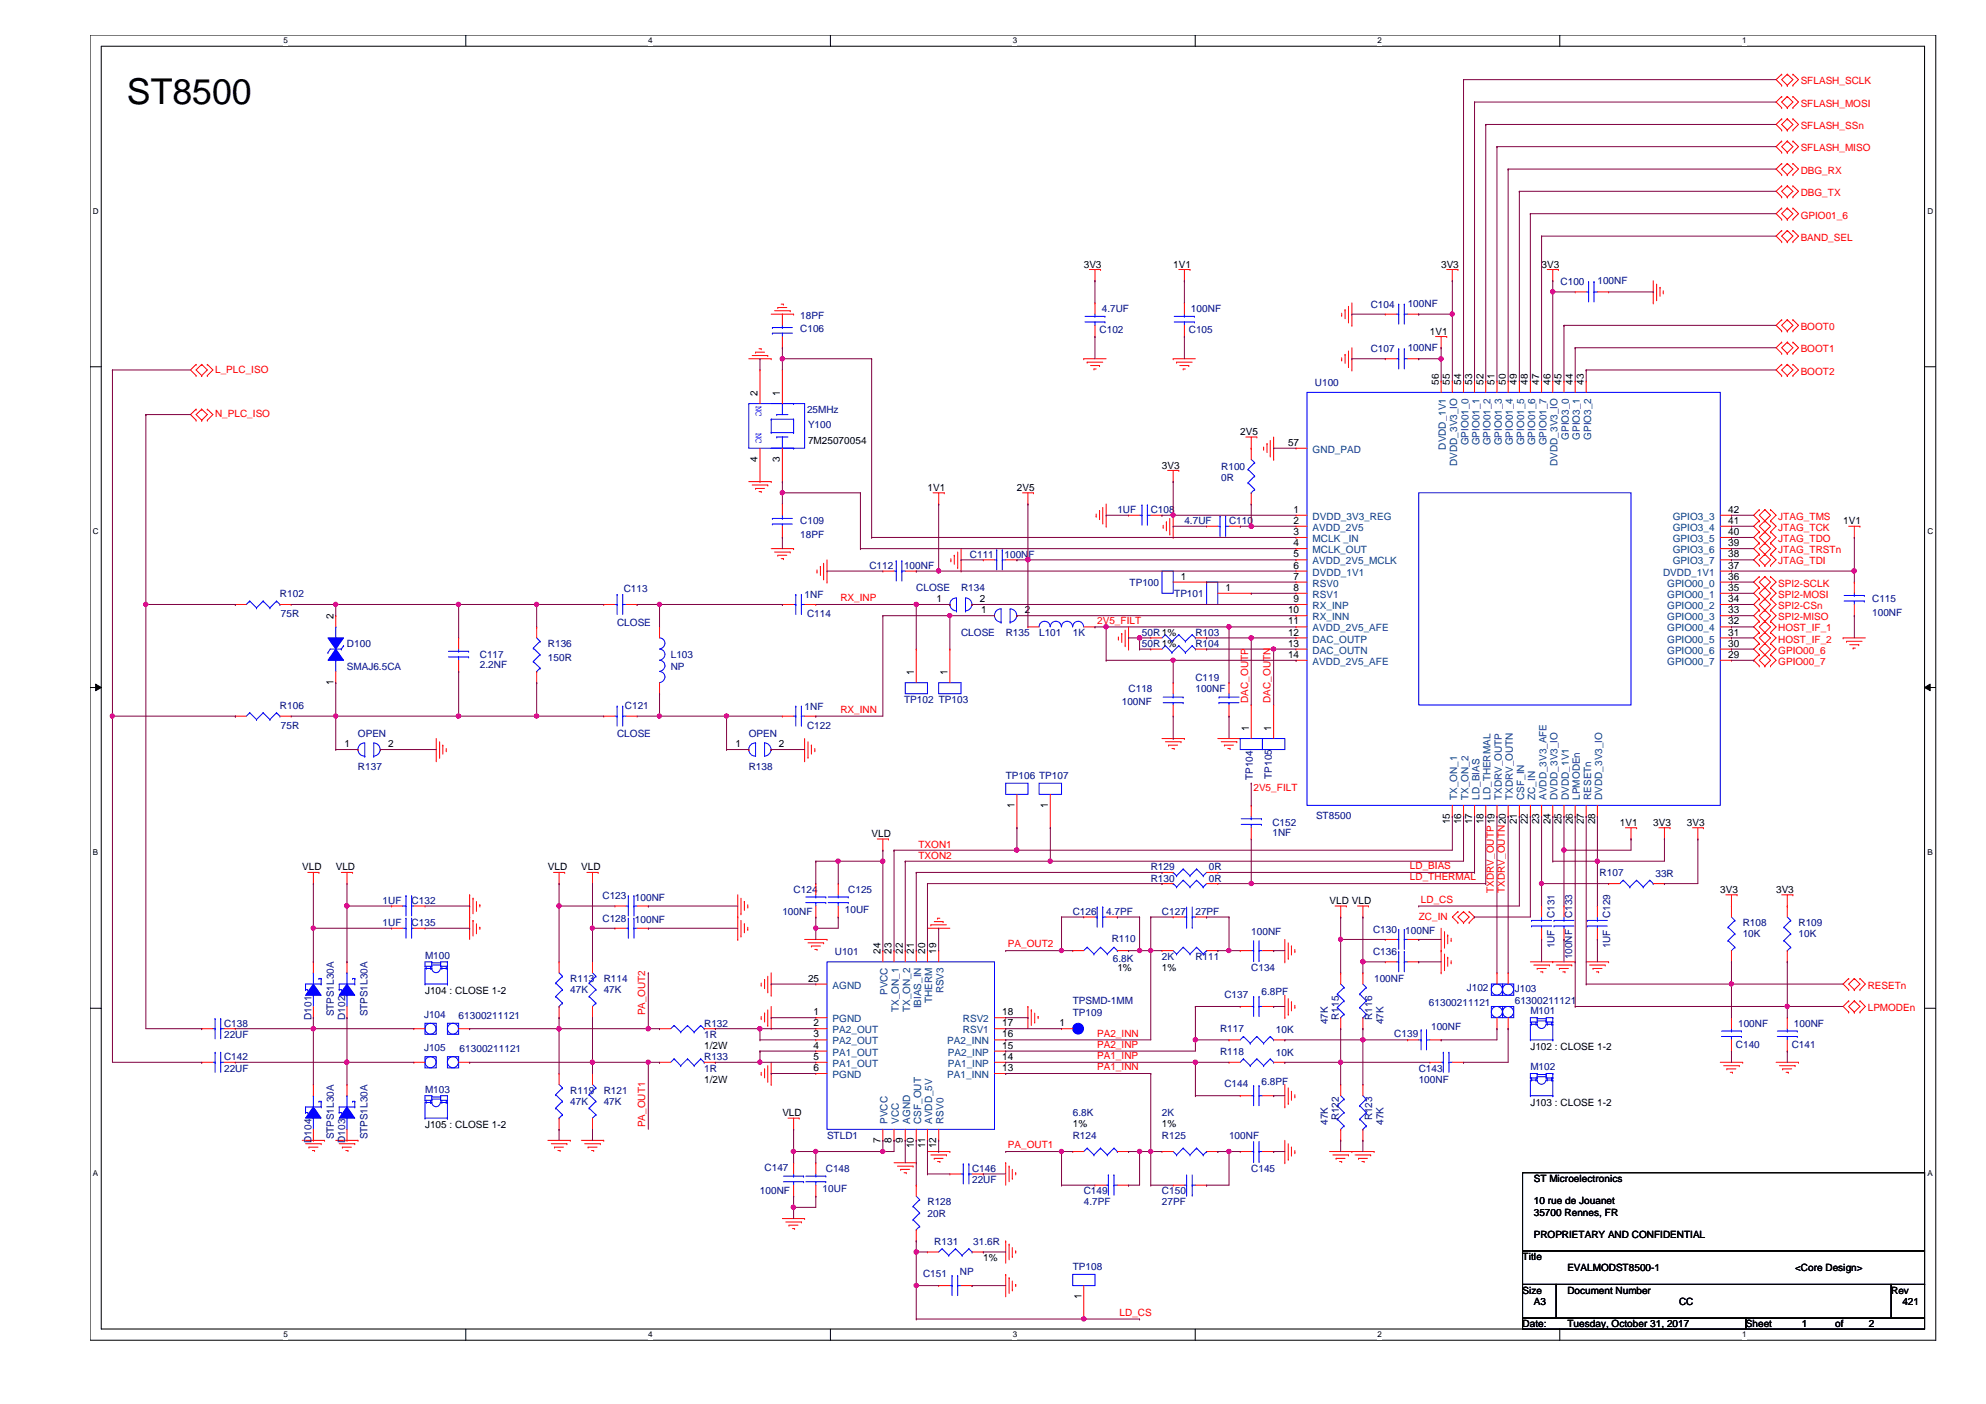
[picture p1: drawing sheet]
<svg xmlns="http://www.w3.org/2000/svg" width="420mm" height="297mm" viewBox="0 0 420 297" stroke-linecap="round" stroke-linejoin="round" font-family="sans-serif">
<defs><g id="words">
<text font-size="7.5" x="26.8" y="21.9">ST8500</text>
<g font-size="2.1" fill="#f00">
<text x="381" y="17.9">SFLASH_SCLK</text>
<text x="381" y="22.6">SFLASH_MOSI</text>
<text x="381" y="27.3">SFLASH_SSn</text>
<text x="381" y="32">SFLASH_MISO</text>
<text x="381" y="36.7">DBG_RX</text>
<text x="381" y="41.5">DBG_TX</text>
<text x="381" y="46.2">GPIO01_6</text>
<text x="381" y="50.9">BAND_SEL</text>
<text x="381" y="69.8">BOOT0</text>
<text x="381" y="74.5">BOOT1</text>
<text x="45.5" y="78.8">L_PLC_ISO</text>
<text x="381" y="79.3">BOOT2</text>
<text x="45.5" y="88.3">N_PLC_ISO</text>
<text x="376.2" y="110">JTAG_TMS</text>
<text x="376.2" y="112.4">JTAG_TCK</text>
<text x="376.2" y="114.7">JTAG_TDO</text>
<text x="376.2" y="117.1">JTAG_TRSTn</text>
<text x="376.2" y="119.4">JTAG_TDI</text>
<text x="376.2" y="124.2">SPI2-SCLK</text>
<text x="177.8" y="127.2">RX_INP</text>
<text x="232.1" y="132">2V5_FILT</text>
<text x="376.2" y="126.5">SPI2-MOSI</text>
<text x="376.2" y="128.9">SPI2-CSn</text>
<text x="376.2" y="131.2">SPI2-MISO</text>
<text x="376.2" y="133.6">HOST_IF_1</text>
<text x="376.2" y="136">HOST_IF_2</text>
<text x="376.2" y="138.3">GPIO00_6</text>
<text x="376.2" y="140.7">GPIO00_7</text>
<text x="264" y="148.7" transform="rotate(-90 264 148.7)">DAC_OUTP</text>
<text x="268.8" y="148.7" transform="rotate(-90 268.8 148.7)">DAC_OUTN</text>
<text x="177.8" y="150.8">RX_INN</text>
<text x="265.2" y="167.4">2V5_FILT</text>
<text x="194.3" y="179.4">TXON1</text>
<text x="194.3" y="181.7">TXON2</text>
<text x="298.3" y="183.9">LD_BIAS</text>
<text x="298.3" y="186.3">LD_THERMAL</text>
<text x="300.6" y="191">LD_CS</text>
<text x="316" y="188.8" transform="rotate(-90 316 188.8)">TXDRV_OUTP19</text>
<text x="318.4" y="188.8" transform="rotate(-90 318.4 188.8)">TXDRV_OUTN20</text>
<text x="300.1" y="194.6">ZC_IN</text>
<text x="213.2" y="200.4">PA_OUT2</text>
<text x="395.1" y="209.2">RESETn</text>
<text x="136.5" y="214.8" transform="rotate(-90 136.5 214.8)">PA_OUT2</text>
<text x="395.1" y="213.9">LPMODEn</text>
<text x="232.1" y="219.3">PA2_INN</text>
<text x="232.1" y="221.7">PA2_INP</text>
<text x="232.1" y="224.1">PA1_INP</text>
<text x="232.1" y="226.4">PA1_INN</text>
<text x="136.5" y="238.5" transform="rotate(-90 136.5 238.5)">PA_OUT1</text>
<text x="213.2" y="243">PA_OUT1</text>
<text x="236.9" y="278.4">LD_CS</text>
</g>
<g font-size="2.1">
<text x="229.3" y="56.6">3V3</text>
<text x="248.2" y="56.6">1V1</text>
<text x="304.9" y="56.6">3V3</text>
<text x="326.1" y="56.6">3V3</text>
<text x="302.5" y="70.8">1V1</text>
<text x="160.3" y="83.7" transform="rotate(-90 160.3 83.7)">2</text>
<text x="165" y="83.7" transform="rotate(-90 165 83.7)">1</text>
<text x="304.4" y="81.4" transform="rotate(-90 304.4 81.4)">56</text>
<text x="306.7" y="81.4" transform="rotate(-90 306.7 81.4)">55</text>
<text x="309.1" y="81.4" transform="rotate(-90 309.1 81.4)">54</text>
<text x="311.4" y="81.4" transform="rotate(-90 311.4 81.4)">53</text>
<text x="313.8" y="81.4" transform="rotate(-90 313.8 81.4)">52</text>
<text x="316.2" y="81.4" transform="rotate(-90 316.2 81.4)">51</text>
<text x="318.6" y="81.4" transform="rotate(-90 318.6 81.4)">50</text>
<text x="320.9" y="81.4" transform="rotate(-90 320.9 81.4)">49</text>
<text x="323.3" y="81.4" transform="rotate(-90 323.3 81.4)">48</text>
<text x="325.6" y="81.4" transform="rotate(-90 325.6 81.4)">47</text>
<text x="328" y="81.4" transform="rotate(-90 328 81.4)">46</text>
<text x="330.4" y="81.4" transform="rotate(-90 330.4 81.4)">45</text>
<text x="332.7" y="81.4" transform="rotate(-90 332.7 81.4)">44</text>
<text x="335.1" y="81.4" transform="rotate(-90 335.1 81.4)">43</text>
<text x="170.9" y="93.9">7M25070054</text>
<text x="262.4" y="92">2V5</text>
<text x="272.5" y="94.3">57</text>
<text x="160.3" y="97.7" transform="rotate(-90 160.3 97.7)">4</text>
<text x="165" y="97.7" transform="rotate(-90 165 97.7)">3</text>
<text x="245.8" y="99.1">3V3</text>
<text x="196.2" y="103.8">1V1</text>
<text x="215.1" y="103.8">2V5</text>
<text x="273.7" y="108.5">1</text>
<text x="273.7" y="110.8">2</text>
<text x="273.7" y="113.2">3</text>
<text x="365.6" y="113.2">40</text>
<text x="365.6" y="110.8">41</text>
<text x="365.6" y="108.5">42</text>
<text x="389.9" y="111">1V1</text>
<text x="273.7" y="115.6">4</text>
<text x="273.7" y="117.9">5</text>
<text x="365.6" y="117.9">38</text>
<text x="365.6" y="115.6">39</text>
<text x="249.9" y="122.6">1</text>
<text x="259.3" y="125">1</text>
<text x="273.7" y="120.3">6</text>
<text x="273.7" y="122.6">7</text>
<text x="273.7" y="125">8</text>
<text x="365.6" y="125">35</text>
<text x="365.6" y="122.6">36</text>
<text x="365.6" y="120.3">37</text>
<text x="70.5" y="131" transform="rotate(-90 70.5 131)">2</text>
<text x="198.1" y="127.4">1</text>
<text x="207.3" y="127.4">2</text>
<text x="207.6" y="129.8">1</text>
<text x="216.8" y="129.8">2</text>
<text x="272.5" y="129.8">10</text>
<text x="273.7" y="127.4">9</text>
<text x="365.6" y="129.8">33</text>
<text x="365.6" y="127.4">34</text>
<text x="272.5" y="132.1">11</text>
<text x="272.5" y="134.5">12</text>
<text x="272.5" y="136.8">13</text>
<text x="365.6" y="136.8">30</text>
<text x="365.6" y="134.5">31</text>
<text x="365.6" y="132.1">32</text>
<text x="193.3" y="142.8" transform="rotate(-90 193.3 142.8)">1</text>
<text x="200.4" y="142.8" transform="rotate(-90 200.4 142.8)">1</text>
<text x="272.5" y="139.2">14</text>
<text x="365.6" y="139.2">29</text>
<text x="70.5" y="144.9" transform="rotate(-90 70.5 144.9)">1</text>
<text x="264.2" y="154.6" transform="rotate(-90 264.2 154.6)">1</text>
<text x="268.9" y="154.6" transform="rotate(-90 268.9 154.6)">1</text>
<text x="72.9" y="158.1">1</text>
<text x="82.1" y="158.1">2</text>
<text x="155.6" y="158.1">1</text>
<text x="164.8" y="158.1">2</text>
<text x="214.6" y="170.9" transform="rotate(-90 214.6 170.9)">1</text>
<text x="221.7" y="170.9" transform="rotate(-90 221.7 170.9)">1</text>
<text x="184.4" y="177.1">VLD</text>
<text x="306.7" y="174.4" transform="rotate(-90 306.7 174.4)">15</text>
<text x="309.1" y="174.4" transform="rotate(-90 309.1 174.4)">16</text>
<text x="311.4" y="174.4" transform="rotate(-90 311.4 174.4)">17</text>
<text x="313.8" y="174.4" transform="rotate(-90 313.8 174.4)">18</text>
<text x="320.9" y="174.4" transform="rotate(-90 320.9 174.4)">21</text>
<text x="323.3" y="174.4" transform="rotate(-90 323.3 174.4)">22</text>
<text x="325.6" y="174.4" transform="rotate(-90 325.6 174.4)">23</text>
<text x="328" y="174.4" transform="rotate(-90 328 174.4)">24</text>
<text x="330.4" y="174.4" transform="rotate(-90 330.4 174.4)">25</text>
<text x="332.7" y="174.4" transform="rotate(-90 332.7 174.4)">26</text>
<text x="335.1" y="174.4" transform="rotate(-90 335.1 174.4)">27</text>
<text x="337.4" y="174.4" transform="rotate(-90 337.4 174.4)">28</text>
<text x="342.7" y="174.7">1V1</text>
<text x="349.8" y="174.7">3V3</text>
<text x="356.9" y="174.7">3V3</text>
<text x="63.9" y="184.1">VLD</text>
<text x="71" y="184.1">VLD</text>
<text x="115.9" y="184.1">VLD</text>
<text x="123" y="184.1">VLD</text>
<text x="281.3" y="191.3">VLD VLD</text>
<text x="363.9" y="188.9">3V3</text>
<text x="375.8" y="188.9">3V3</text>
<text x="186.3" y="201.8" transform="rotate(-90 186.3 201.8)">24</text>
<text x="188.6" y="201.8" transform="rotate(-90 188.6 201.8)">23</text>
<text x="191" y="201.8" transform="rotate(-90 191 201.8)">22</text>
<text x="193.3" y="201.8" transform="rotate(-90 193.3 201.8)">21</text>
<text x="195.7" y="201.8" transform="rotate(-90 195.7 201.8)">20</text>
<text x="198.1" y="201.8" transform="rotate(-90 198.1 201.8)">19</text>
<text x="170.9" y="207.7">25</text>
<text x="236.4" y="205.4">1%</text>
<text x="245.8" y="205.4">1%</text>
<text x="89.9" y="210.4">J104 : CLOSE 1-2</text>
<text x="172.1" y="214.8">1</text>
<text x="212" y="214.8">18</text>
<text x="149" y="222">1/2W</text>
<text x="172.1" y="217.1">2</text>
<text x="172.1" y="219.5">3</text>
<text x="172.1" y="221.9">4</text>
<text x="212" y="221.9">15</text>
<text x="212" y="219.5">16</text>
<text x="212" y="217.1">17</text>
<text x="224.1" y="217.1">1</text>
<text x="172.1" y="224.2">5</text>
<text x="172.1" y="226.6">6</text>
<text x="212" y="226.6">13</text>
<text x="212" y="224.2">14</text>
<text x="323.8" y="222.2">J102 : CLOSE 1-2</text>
<text x="149" y="229.1">1/2W</text>
<text x="89.9" y="238.7">J105 : CLOSE 1-2</text>
<text x="165.5" y="236.1">VLD</text>
<text x="226.9" y="238.5">1%</text>
<text x="245.8" y="238.5">1%</text>
<text x="323.8" y="234">J103 : CLOSE 1-2</text>
<text x="186.3" y="241.8" transform="rotate(-90 186.3 241.8)">7</text>
<text x="188.6" y="241.8" transform="rotate(-90 188.6 241.8)">8</text>
<text x="191" y="241.8" transform="rotate(-90 191 241.8)">9</text>
<text x="193.3" y="243" transform="rotate(-90 193.3 243)">10</text>
<text x="195.7" y="243" transform="rotate(-90 195.7 243)">11</text>
<text x="198.1" y="243" transform="rotate(-90 198.1 243)">12</text>
<text x="324.5" y="250.1">ST Microelectronics</text>
<text x="324.5" y="254.8">10 rue de Jouanet</text>
<text x="324.5" y="257.2">35700 Rennes, FR</text>
<text x="324.5" y="261.9">PROPRIETARY AND CONFIDENTIAL</text>
<text x="208" y="266.8">1%</text>
<text x="322.1" y="266.6">Title</text>
<text x="331.6" y="269">EVALMODST8500-1</text>
<text x="379.8" y="269">&lt;Core Design&gt;</text>
<text x="228.8" y="274.8" transform="rotate(-90 228.8 274.8)">1</text>
<text x="322.1" y="273.7">Size</text>
<text x="331.6" y="273.7">Document Number</text>
<text x="400.1" y="273.7">Rev</text>
<text x="322.1" y="280.8">Date:</text>
<text x="324.5" y="276.1">A3</text>
<text x="331.6" y="280.8">Tuesday, October 31, 2017</text>
<text x="355.2" y="276.1">CC</text>
<text x="369.4" y="280.8">Sheet</text>
<text x="381.2" y="280.8">1</text>
<text x="388.3" y="280.8">of</text>
<text x="395.4" y="280.8">2</text>
<text x="402.5" y="276.1">421</text>
</g>
<g font-size="2.1" fill="#000080">
<text x="290" y="65.1">C104</text>
<text x="297.8" y="64.9">100NF</text>
<text x="330.2" y="60.4">C100</text>
<text x="337.9" y="60.2">100NF</text>
<text x="169.3" y="70.3">C106</text>
<text x="169.3" y="67.5">18PF</text>
<text x="232.6" y="70.5">C102</text>
<text x="233.1" y="66">4.7UF</text>
<text x="251.5" y="70.5">C105</text>
<text x="252" y="66">100NF</text>
<text x="290" y="74.5">C107</text>
<text x="297.8" y="74.3">100NF</text>
<text x="278.2" y="81.7">U100</text>
<text x="170.7" y="87.3">25MHz</text>
<text x="170.9" y="90.6">Y100</text>
<text x="258.4" y="99.4">R100</text>
<text x="258.4" y="101.7">0R</text>
<text x="169.3" y="111">C109</text>
<text x="169.3" y="113.8">18PF</text>
<text x="236.4" y="108.6">1UF</text>
<text x="243.5" y="108.6">C108</text>
<text x="250.6" y="111">4.7UF</text>
<text x="260" y="111">C110</text>
<text x="205.2" y="118">C111</text>
<text x="212.5" y="118">100NF</text>
<text x="132" y="125.3">C113</text>
<text x="183.9" y="120.4">C112</text>
<text x="191.3" y="120.4">100NF</text>
<text x="193.8" y="125.1">CLOSE</text>
<text x="203.3" y="125.1">R134</text>
<text x="239" y="124">TP100</text>
<text x="59.2" y="126.3">R102</text>
<text x="59.4" y="130.6">75R</text>
<text x="170.2" y="126.5">1NF</text>
<text x="170.7" y="130.6">C114</text>
<text x="248.4" y="126.3">TP101</text>
<text x="396.1" y="127.5">C115</text>
<text x="396.1" y="130.3">100NF</text>
<text x="73.4" y="136.9">D100</text>
<text x="115.9" y="136.9">R136</text>
<text x="130.6" y="132.4">CLOSE</text>
<text x="203.3" y="134.6">CLOSE</text>
<text x="212.8" y="134.6">R135</text>
<text x="219.8" y="134.6">L101</text>
<text x="226.9" y="134.6">1K</text>
<text x="241.6" y="134.6">50R1%</text>
<text x="241.6" y="136.9">50R1%</text>
<text x="252.9" y="134.6">R103</text>
<text x="252.9" y="136.9">R104</text>
<text x="73.4" y="141.6">SMAJ6.5CA</text>
<text x="101.5" y="139.3">C117</text>
<text x="101.5" y="141.4">2.2NF</text>
<text x="115.9" y="139.7">150R</text>
<text x="141.9" y="139.3">L103</text>
<text x="141.9" y="141.6">NP</text>
<text x="59.2" y="149.9">R106</text>
<text x="132.2" y="149.9">C121</text>
<text x="191.3" y="148.7">TP102 TP103</text>
<text x="237.3" y="149.2">100NF</text>
<text x="238.8" y="146.4">C118</text>
<text x="252.9" y="144">C119</text>
<text x="252.9" y="146.4">100NF</text>
<text x="59.4" y="154.2">75R</text>
<text x="75.7" y="155.8">OPEN</text>
<text x="130.6" y="155.8">CLOSE</text>
<text x="158.4" y="155.8">OPEN</text>
<text x="170.2" y="150.2">1NF</text>
<text x="170.7" y="154.2">C122</text>
<text x="75.7" y="162.9">R137</text>
<text x="158.4" y="162.9">R138</text>
<text x="212.8" y="164.8">TP106 TP107</text>
<text x="265" y="165" transform="rotate(-90 265 165)">TP104</text>
<text x="269.1" y="164.7" transform="rotate(-90 269.1 164.7)">TP105</text>
<text x="278.4" y="173.3">ST8500</text>
<text x="269.2" y="174.7">C152</text>
<text x="269.2" y="176.8">1NF</text>
<text x="243.5" y="184.1">R129</text>
<text x="255.7" y="184.1">0R</text>
<text x="338.4" y="185.3">R107</text>
<text x="350.2" y="185.6">33R</text>
<text x="80.9" y="191.3">1UF</text>
<text x="87.1" y="191.3">C132</text>
<text x="127.5" y="190.3">C123</text>
<text x="134.3" y="190.5">100NF</text>
<text x="167.9" y="188.9">C124</text>
<text x="179.5" y="188.9">C125</text>
<text x="243.5" y="186.5">R130</text>
<text x="255.7" y="186.5">0R</text>
<text x="80.9" y="196">1UF</text>
<text x="87.1" y="196">C135</text>
<text x="127.5" y="195">C128</text>
<text x="134.3" y="195.3">100NF</text>
<text x="165.5" y="193.6">100NF</text>
<text x="178.7" y="193.1">10UF</text>
<text x="226.9" y="193.6">C126</text>
<text x="234" y="193.6">4.7PF</text>
<text x="245.8" y="193.6">C127</text>
<text x="252.9" y="193.6">27PF</text>
<text x="264.7" y="197.9">100NF</text>
<text x="290.5" y="197.4">C130</text>
<text x="297.3" y="197.6">100NF</text>
<text x="328.8" y="194.3" transform="rotate(-90 328.8 194.3)">C131</text>
<text x="332.6" y="194.3" transform="rotate(-90 332.6 194.3)">C133</text>
<text x="340.7" y="194.3" transform="rotate(-90 340.7 194.3)">C129</text>
<text x="368.7" y="196">R108</text>
<text x="380.5" y="196">R109</text>
<text x="89.9" y="202.8">M100</text>
<text x="176.6" y="202.1">U101</text>
<text x="235.2" y="199.3">R110</text>
<text x="235.4" y="203.5">6.8K</text>
<text x="245.8" y="203.1">2K</text>
<text x="252.9" y="203.1">R111</text>
<text x="290.5" y="202.1">C136</text>
<text x="328.8" y="200.7" transform="rotate(-90 328.8 200.7)">1UF</text>
<text x="332.6" y="203" transform="rotate(-90 332.6 203)">100NF</text>
<text x="340.7" y="200.7" transform="rotate(-90 340.7 200.7)">1UF</text>
<text x="368.7" y="198.3">10K</text>
<text x="380.5" y="198.3">10K</text>
<text x="120.6" y="207.8">R113</text>
<text x="127.7" y="207.8">R114</text>
<text x="264.7" y="205.4">C134</text>
<text x="290.7" y="207.8">100NF</text>
<text x="310.3" y="209.7">J102</text>
<text x="320.5" y="209.9">J103</text>
<text x="65.9" y="215.8" transform="rotate(-90 65.9 215.8)">D101</text>
<text x="70.7" y="215.1" transform="rotate(-90 70.7 215.1)">STPS1L30A</text>
<text x="73" y="215.8" transform="rotate(-90 73 215.8)">D102</text>
<text x="77.7" y="215.1" transform="rotate(-90 77.7 215.1)">STPS1L30A</text>
<text x="89.7" y="215.3">J104</text>
<text x="97" y="215.6">61300211121</text>
<text x="120.6" y="210.1">47K</text>
<text x="127.7" y="210.1">47K</text>
<text x="226.9" y="214.9">TP109</text>
<text x="226.9" y="212.5">TPSMD-1MM</text>
<text x="259" y="211.1">C137</text>
<text x="266.9" y="210.6">6.8PF</text>
<text x="283.3" y="215.8" transform="rotate(-90 283.3 215.8)">R115</text>
<text x="290.3" y="215.8" transform="rotate(-90 290.3 215.8)">R116</text>
<text x="302.3" y="212.8">61300211121</text>
<text x="320.5" y="212.5">61300211121</text>
<text x="323.8" y="214.6">M101</text>
<text x="47.4" y="217.3">C138</text>
<text x="47.4" y="219.6">22UF</text>
<text x="149" y="217.3">R132</text>
<text x="149" y="219.6">1R</text>
<text x="258.1" y="218.4">R117</text>
<text x="269.9" y="218.7">10K</text>
<text x="280.9" y="216.7" transform="rotate(-90 280.9 216.7)">47K</text>
<text x="292.7" y="216.7" transform="rotate(-90 292.7 216.7)">47K</text>
<text x="295" y="219.4">C139</text>
<text x="302.8" y="217.9">100NF</text>
<text x="367.2" y="221.7">C140</text>
<text x="367.7" y="217.3">100NF</text>
<text x="379.1" y="221.7">C141</text>
<text x="379.5" y="217.3">100NF</text>
<text x="47.4" y="224.3">C142</text>
<text x="47.4" y="226.7">22UF</text>
<text x="89.7" y="222.4">J105</text>
<text x="97.2" y="222.7">61300211121</text>
<text x="149" y="224.3">R133</text>
<text x="149" y="226.7">1R</text>
<text x="258.1" y="223.1">R118</text>
<text x="269.9" y="223.4">10K</text>
<text x="300.1" y="226.7">C143</text>
<text x="323.8" y="226.4">M102</text>
<text x="89.9" y="231.2">M103</text>
<text x="120.6" y="231.4">R119</text>
<text x="120.6" y="233.8">47K</text>
<text x="127.7" y="231.4">R121</text>
<text x="127.7" y="233.8">47K</text>
<text x="259" y="230">C144</text>
<text x="266.9" y="229.5">6.8PF</text>
<text x="300.1" y="229.1">100NF</text>
<text x="226.9" y="236.1">6.8K</text>
<text x="245.8" y="236.1">2K</text>
<text x="280.9" y="238" transform="rotate(-90 280.9 238)">47K</text>
<text x="283.3" y="237" transform="rotate(-90 283.3 237)">R122</text>
<text x="290.3" y="237" transform="rotate(-90 290.3 237)">R123</text>
<text x="292.7" y="238" transform="rotate(-90 292.7 238)">47K</text>
<text x="65.9" y="241.8" transform="rotate(-90 65.9 241.8)">D104</text>
<text x="70.7" y="241" transform="rotate(-90 70.7 241)">STPS1L30A</text>
<text x="73" y="241.8" transform="rotate(-90 73 241.8)">D103</text>
<text x="77.7" y="241" transform="rotate(-90 77.7 241)">STPS1L30A</text>
<text x="175" y="240.9">STLD1</text>
<text x="226.9" y="240.9">R124</text>
<text x="245.8" y="240.9">R125</text>
<text x="260" y="240.9">100NF</text>
<text x="161.8" y="247.7">C147</text>
<text x="174.7" y="247.9">C148</text>
<text x="205.7" y="247.9">C146</text>
<text x="205.7" y="250.3">22UF</text>
<text x="264.7" y="247.9">C145</text>
<text x="160.8" y="252.7">100NF</text>
<text x="174" y="252.2">10UF</text>
<text x="196.2" y="255">R128</text>
<text x="196.2" y="257.4">20R</text>
<text x="229.3" y="252.7">C149</text>
<text x="229.3" y="255">4.7PF</text>
<text x="245.8" y="252.7">C150</text>
<text x="245.8" y="255">27PF</text>
<text x="197.7" y="263.3">R131</text>
<text x="205.9" y="263.3">31.6R</text>
<text x="203.1" y="269.7">NP</text>
<text x="226.9" y="268.7">TP108</text>
<text x="195.3" y="270.2">C151</text>
</g>
<g font-size="2.1" fill="#00f">
<text x="159.9" y="85.9" transform="rotate(90 159.9 85.9)">NC</text>
<text x="159.9" y="91.6" transform="rotate(90 159.9 91.6)">NC</text>
</g>
<g font-size="2.1" fill="#004080">
<text x="277.7" y="95.8">GND_PAD</text>
<text x="305.9" y="95.1" transform="rotate(-90 305.9 95.1)">DVDD_1V1</text>
<text x="310.6" y="94.2" transform="rotate(-90 310.6 94.2)">GPIO01_0</text>
<text x="313" y="94.2" transform="rotate(-90 313 94.2)">GPIO01_1</text>
<text x="315.3" y="94.2" transform="rotate(-90 315.3 94.2)">GPIO01_2</text>
<text x="317.7" y="94.2" transform="rotate(-90 317.7 94.2)">GPIO01_3</text>
<text x="320.1" y="94.2" transform="rotate(-90 320.1 94.2)">GPIO01_4</text>
<text x="322.5" y="94.2" transform="rotate(-90 322.5 94.2)">GPIO01_5</text>
<text x="324.8" y="94.2" transform="rotate(-90 324.8 94.2)">GPIO01_6</text>
<text x="327.2" y="94.2" transform="rotate(-90 327.2 94.2)">GPIO01_7</text>
<text x="331.9" y="93" transform="rotate(-90 331.9 93)">GPIO3_0</text>
<text x="334.3" y="93" transform="rotate(-90 334.3 93)">GPIO3_1</text>
<text x="336.6" y="93" transform="rotate(-90 336.6 93)">GPIO3_2</text>
<text x="308.3" y="98.6" transform="rotate(-90 308.3 98.6)">DVDD_3V3_IO</text>
<text x="329.5" y="98.6" transform="rotate(-90 329.5 98.6)">DVDD_3V3_IO</text>
<text x="277.7" y="110">DVDD_3V3_REG</text>
<text x="277.7" y="112.3">AVDD_2V5</text>
<text x="353.9" y="112.3">GPIO3_4</text>
<text x="353.9" y="110">GPIO3_3</text>
<text x="277.7" y="114.7">MCLK _IN</text>
<text x="277.7" y="117.1">MCLK_OUT</text>
<text x="277.7" y="119.4">AVDD_2V5_MCLK</text>
<text x="353.9" y="119.4">GPIO3_7</text>
<text x="353.9" y="117.1">GPIO3_6</text>
<text x="353.9" y="114.7">GPIO3_5</text>
<text x="277.7" y="121.8">DVDD_1V1</text>
<text x="277.7" y="124.1">RSV0</text>
<text x="351.8" y="121.8">DVDD_1V1</text>
<text x="352.7" y="124.1">GPIO00_0</text>
<text x="277.7" y="126.5">RSV1</text>
<text x="277.7" y="128.9">RX_INP</text>
<text x="277.7" y="131.2">RX_INN</text>
<text x="352.7" y="131.2">GPIO00_3</text>
<text x="352.7" y="128.9">GPIO00_2</text>
<text x="352.7" y="126.5">GPIO00_1</text>
<text x="277.7" y="133.6">AVDD_2V5_AFE</text>
<text x="277.7" y="135.9">DAC_OUTP</text>
<text x="352.7" y="135.9">GPIO00_5</text>
<text x="352.7" y="133.6">GPIO00_4</text>
<text x="277.7" y="138.3">DAC_OUTN</text>
<text x="277.7" y="140.7">AVDD_2V5_AFE</text>
<text x="352.7" y="140.7">GPIO00_7</text>
<text x="352.7" y="138.3">GPIO00_6</text>
<text x="308.3" y="169.2" transform="rotate(-90 308.3 169.2)">TX_ON_1</text>
<text x="310.6" y="169.2" transform="rotate(-90 310.6 169.2)">TX_ON_2</text>
<text x="313" y="169.2" transform="rotate(-90 313 169.2)">LD_BIAS</text>
<text x="315.3" y="169.2" transform="rotate(-90 315.3 169.2)">LD_THERMAL</text>
<text x="317.7" y="169.2" transform="rotate(-90 317.7 169.2)">TXDRV_OUTP</text>
<text x="320.1" y="169.2" transform="rotate(-90 320.1 169.2)">TXDRV_OUTN</text>
<text x="322.5" y="169.2" transform="rotate(-90 322.5 169.2)">CSF_IN</text>
<text x="324.8" y="169.2" transform="rotate(-90 324.8 169.2)">ZC_IN</text>
<text x="327.2" y="169.2" transform="rotate(-90 327.2 169.2)">AVDD_3V3_AFE</text>
<text x="329.5" y="169.2" transform="rotate(-90 329.5 169.2)">DVDD_3V3_IO</text>
<text x="331.9" y="169.2" transform="rotate(-90 331.9 169.2)">DVDD_1V1</text>
<text x="334.3" y="169.2" transform="rotate(-90 334.3 169.2)">LPMODEn</text>
<text x="336.6" y="169.2" transform="rotate(-90 336.6 169.2)">RESETn</text>
<text x="339" y="169.2" transform="rotate(-90 339 169.2)">DVDD_3V3_IO</text>
<text x="176.1" y="209.2">AGND</text>
<text x="187.8" y="210.5" transform="rotate(-90 187.8 210.5)">PVCC</text>
<text x="190.2" y="214.1" transform="rotate(-90 190.2 214.1)">TX_ON_1</text>
<text x="192.5" y="214.1" transform="rotate(-90 192.5 214.1)">TX_ON_2</text>
<text x="194.9" y="213.4" transform="rotate(-90 194.9 213.4)">IBIAS_IN</text>
<text x="197.2" y="212.2" transform="rotate(-90 197.2 212.2)">THERM</text>
<text x="199.6" y="210.2" transform="rotate(-90 199.6 210.2)">RSV3</text>
<text x="176.1" y="216.3">PGND</text>
<text x="176.1" y="218.6">PA2_OUT</text>
<text x="176.1" y="221">PA2_OUT</text>
<text x="200.4" y="221">PA2_INN</text>
<text x="203.7" y="218.6">RSV1</text>
<text x="203.7" y="216.3">RSV2</text>
<text x="176.1" y="223.4">PA1_OUT</text>
<text x="176.1" y="225.7">PA1_OUT</text>
<text x="200.5" y="225.7">PA1_INP</text>
<text x="200.5" y="223.4">PA2_INP</text>
<text x="176.1" y="228.1">PGND</text>
<text x="200.4" y="228.1">PA1_INN</text>
<text x="187.8" y="237.7" transform="rotate(-90 187.8 237.7)">PVCC</text>
<text x="190.2" y="237.7" transform="rotate(-90 190.2 237.7)">VCC</text>
<text x="192.5" y="237.7" transform="rotate(-90 192.5 237.7)">AGND</text>
<text x="194.9" y="237.7" transform="rotate(-90 194.9 237.7)">CSF_OUT</text>
<text x="197.2" y="237.7" transform="rotate(-90 197.2 237.7)">AVDD_5V</text>
<text x="199.6" y="237.7" transform="rotate(-90 199.6 237.7)">RSV0</text>
</g>
<g font-size="1.7">
<text x="60" y="9.2">5</text>
<text x="137.1" y="9.2">4</text>
<text x="214.2" y="9.2">3</text>
<text x="291.4" y="9.2">2</text>
<text x="368.6" y="9.2">1</text>
<text x="19.6" y="45.2">D</text>
<text x="407.8" y="45.2">D</text>
<text x="19.6" y="113">C</text>
<text x="407.8" y="113">C</text>
<text x="19.6" y="180.9">B</text>
<text x="407.8" y="180.9">B</text>
<text x="19.6" y="248.8">A</text>
<text x="407.8" y="248.8">A</text>
<text x="60" y="283">5</text>
<text x="137.1" y="283">4</text>
<text x="214.2" y="283">3</text>
<text x="291.4" y="283">2</text>
<text x="368.6" y="283">1</text>
</g>
</g></defs>
<path d="M19.1 7.4h390.4v276.1h-390.4zM21.4 9.8h385.8v271.4h-385.8z" fill="none" stroke="#000" stroke-width=".21"/>
<g fill="#fff">
<path d="M60 7.7h.9v1.9h-.9z"/>
<path d="M60 281.4h.9v1.9h-.9z"/>
</g>
<path d="M98.6 7.4v2.4M98.6 281.2v2.3" fill="none" stroke="#000" stroke-width=".21"/>
<g fill="#fff">
<path d="M137.1 7.7h.9v1.9h-.9z"/>
<path d="M137.1 281.4h.9v1.9h-.9z"/>
</g>
<path d="M175.7 7.4v2.4M175.7 281.2v2.3" fill="none" stroke="#000" stroke-width=".21"/>
<g fill="#fff">
<path d="M214.2 7.7h1v1.9h-1z"/>
<path d="M214.2 281.4h1v1.9h-1z"/>
</g>
<path d="M252.9 7.4v2.4M252.9 281.2v2.3" fill="none" stroke="#000" stroke-width=".21"/>
<g fill="#fff">
<path d="M291.4 7.7h1v1.9h-1z"/>
<path d="M291.4 281.4h1v1.9h-1z"/>
</g>
<path d="M330 7.4v2.4M330 281.2v2.3" fill="none" stroke="#000" stroke-width=".21"/>
<g fill="#fff">
<path d="M368.6 7.7h.9v1.9h-.9z"/>
<path d="M368.6 281.4h.9v1.9h-.9z"/>
<path d="M19.6 43.7h1.3v1.9h-1.3z"/>
<path d="M407.8 43.7h1.2v1.9h-1.2z"/>
<path d="M19.6 111.5h1.3v1.9h-1.3z"/>
<path d="M407.8 111.5h1.2v1.9h-1.2z"/>
</g>
<path d="M19.1 77.6h2.3M407.2 77.6h2.3" fill="none" stroke="#000" stroke-width=".21"/>
<g fill="#fff">
<path d="M19.6 179.4h1.2v1.9h-1.2z"/>
<path d="M407.8 179.4h1.1v1.9h-1.1z"/>
</g>
<path d="M19.1 145.5h2.3M20.2 144.7l1.2 .8-1.2 .6zM407.2 145.5l1.1-.8v1.4zM407.2 145.5h2.3" fill="none" stroke="#000" stroke-width=".21"/>
<path d="M20.2 144.7l1.2 .8-1.2 .6zM407.2 145.5l1.1-.8v1.4z" fill="#000"/>
<g fill="#fff">
<path d="M19.6 247.2h1.2v1.9h-1.2z"/>
<path d="M407.8 247.2h1.1v1.9h-1.1z"/>
</g>
<path d="M19.1 213.3h2.3M407.2 213.3h2.3M322.1 248.1h85.1v16.6h-85.1zM322.1 264.7h85.1v7h-85.1zM322.1 271.7h7.1v7.1h-7.1zM322.1 278.8h47.3v2.4h-47.3zM329.2 271.7h70.9v7.1h-70.9zM369.4 278.8h37.8v2.4h-37.8zM400.1 271.7h7.1v7.1h-7.1z" fill="none" stroke="#000" stroke-width=".21"/>
<g fill="none" stroke="#f00" stroke-width=".21">
<path d="M376.9 18h.1M376.9 15.7h.1M376.9 15.7l-1.1 1.1 1.1 1.2M378.1 15.7h.1M378.1 18h.1M378.1 15.7l1.2 1.1-1.2 1.2M378.1 15.7l-1.2 1.1 1.2 1.2M379.3 15.7h.1M379.3 18h.1M379.3 15.7l1.2 1.1-1.2 1.2M376.9 22.8h.1M376.9 20.4h.1"/>
<path d="M376.9 27.5h.1M376.9 25.1h.1M376.9 32.2h.1M376.9 29.8h.1M376.9 37h.1M376.9 34.6h.1M376.9 39.3h.1M376.9 20.4l-1.1 1.2 1.1 1.2M376.9 25.1l-1.1 1.2 1.1 1.2M376.9 34.6l-1.1 1.2 1.1 1.2M376.9 29.8l-1.1 1.2 1.1 1.2M376.9 39.3l-1.1 1.2 1.1 1.2"/>
<path d="M378.1 20.4h.1M378.1 22.8h.1M378.1 25.1h.1M378.1 27.5h.1M378.1 29.8h.1M378.1 32.2h.1M378.1 34.6h.1M378.1 37h.1M378.1 39.3h.1M378.1 20.4l1.2 1.2-1.2 1.2M378.1 20.4l-1.2 1.2 1.2 1.2M378.1 25.1l1.2 1.2-1.2 1.2"/>
<path d="M378.1 25.1l-1.2 1.2 1.2 1.2M378.1 29.8l1.2 1.2-1.2 1.2M378.1 29.8l-1.2 1.2 1.2 1.2M378.1 34.6l1.2 1.2-1.2 1.2M378.1 34.6l-1.2 1.2 1.2 1.2M378.1 39.3l1.2 1.2-1.2 1.2M378.1 39.3l-1.2 1.2 1.2 1.2M379.3 20.4h.1M379.3 22.8h.1M379.3 25.1h.1M379.3 27.5h.1M379.3 29.8h.1"/>
<path d="M379.3 32.2h.1M379.3 34.6h.1M379.3 37h.1M379.3 39.3h.1M379.3 20.4l1.2 1.2-1.2 1.2M379.3 25.1l1.2 1.2-1.2 1.2M379.3 29.8l1.2 1.2-1.2 1.2M379.3 34.6l1.2 1.2-1.2 1.2M379.3 39.3l1.2 1.2-1.2 1.2M230.5 57h2.3M231.6 59.4h.1M231.6 57v2.4"/>
<path d="M232.8 57h.1M249.4 57h2.4M250.6 59.4h.1M250.6 57v2.4M251.8 57h.1M306.1 57h2.3M307.3 59.4h.1M307.3 57v2.4M308.4 57h.1M327.3 57h2.4M328.5 59.4h.1M328.5 57v2.4"/>
<path d="M329.7 57h.1M349.8 59.4v4.7M376.9 41.7h.1M376.9 51.1h.1M376.9 48.8h.1M376.9 46.4h.1M376.9 44h.1M376.9 44l-1.1 1.2 1.1 1.2M376.9 48.8l-1.1 1.2 1.1 1.1M378.1 41.7h.1M378.1 48.8h.1M378.1 51.1h.1"/>
<path d="M378.1 44h.1M378.1 46.4h.1M378.1 48.8l1.2 1.2-1.2 1.1M378.1 48.8l-1.2 1.2 1.2 1.1M378.1 44l1.2 1.2-1.2 1.2M378.1 44l-1.2 1.2 1.2 1.2M379.3 41.7h.1M379.3 48.8h.1M379.3 51.1h.1M379.3 44h.1M379.3 46.4h.1M379.3 44l1.2 1.2-1.2 1.2"/>
<path d="M379.3 48.8l1.2 1.2-1.2 1.1M41.5 79.5h.1M41.5 77.1h.1M41.5 77.1l-1.2 1.2 1.2 1.2M42.7 77.1h.1M42.7 79.5h.1M42.7 77.1l1.2 1.2-1.2 1.2M42.7 77.1l-1.2 1.2 1.2 1.2M43.9 77.1h.1M43.9 79.5h.1M43.9 77.1l1.1 1.2-1.1 1.2M158.4 75.9h4.8"/>
<path d="M159.1 75.2h3.3M159.9 74.5h.1M159.9 74.5h1.9M160.6 73.8h.4M161 73.8h.1M162.4 75.2h.1M163.2 75.9h.1M163.2 66.5h4.7M163.9 65.7h3.3M164.5 65.1h.1M164.5 65.1h2M165.3 64.3h.4"/>
<path d="M165.7 64.3h.1M167.2 65.7h.1M167.9 66.5h.1M229.3 75.9h.1M229.3 75.9h4.7M230 76.6h.1M230 76.6h3.3M230.7 77.3h1.9M231.4 78.1h.1M231.4 78.1h.5M232.6 77.3h.1M248.2 75.9h.1"/>
<path d="M248.2 75.9h4.7M248.9 76.6h.1M248.9 76.6h3.3M249.6 77.3h1.9M250.3 78.1h.1M250.3 78.1h.5M251.5 77.3h.1M283.8 76.2h.1M283.8 66.7h.1M283.8 66.3v.4M283.8 75.7v.5M284.6 75h.1"/>
<path d="M284.6 65.5h.1M284.6 65.5v1.9M284.6 75v1.9M285.3 77.6h.1M285.3 68.1h.1M285.3 64.8v3.3M285.3 74.3v3.3M286 78.3h.1M286 68.8h.1M286 64.1v4.7M286 73.6v4.7M303.7 71.2h2.4"/>
<path d="M304.9 73.6h.1M304.9 71.2v2.4M306.1 71.2h.1M349.8 64.1h.1M350.5 63.4h.1M350.5 60.1v3.3M351.2 60.8h.1M351.2 60.8v1.9M351.9 62h.1M351.9 61.5v.5M376.9 70h.1M376.9 67.6h.1"/>
<path d="M376.9 74.8h.1M376.9 72.4h.1M376.9 79.5h.1M376.9 77.1h.1M376.9 72.4l-1.1 1.2 1.1 1.2M376.9 67.6l-1.1 1.2 1.1 1.2M376.9 77.1l-1.1 1.2 1.1 1.2M378.1 67.6h.1M378.1 70h.1M378.1 72.4h.1M378.1 74.8h.1M378.1 77.1h.1"/>
<path d="M378.1 79.5h.1M378.1 67.6l1.2 1.2-1.2 1.2M378.1 67.6l-1.2 1.2 1.2 1.2M378.1 72.4l1.2 1.2-1.2 1.2M378.1 72.4l-1.2 1.2 1.2 1.2M378.1 77.1l1.2 1.2-1.2 1.2M378.1 77.1l-1.2 1.2 1.2 1.2M379.3 67.6h.1M379.3 70h.1M379.3 72.4h.1M379.3 74.8h.1M379.3 77.1h.1"/>
<path d="M379.3 79.5h.1M379.3 67.6l1.2 1.2-1.2 1.2M379.3 72.4l1.2 1.2-1.2 1.2M379.3 77.1l1.2 1.2-1.2 1.2M41.5 88.9h.1M41.5 86.6h.1M41.5 86.6l-1.2 1.1 1.2 1.2M42.7 86.6h.1M42.7 88.9h.1M42.7 86.6l1.2 1.1-1.2 1.2M42.7 86.6l-1.2 1.1 1.2 1.2M43.9 86.6h.1"/>
<path d="M43.9 88.9h.1M43.9 86.6l1.1 1.1-1.1 1.2M247 99.5h2.4M248.2 99.5v2.4M249.4 99.5h.1M263.6 92.5h2.3M264.7 94.8h.1M264.7 92.5v2.3M265.9 92.5h.1M267.3 95h.1M267.3 94.6v.4M268.1 93.9h.1"/>
<path d="M268.1 93.9v1.9M268.7 96.5h.1M268.7 93.2v3.3M269.5 97.2h.1M269.5 92.5v4.7M158.4 101.9h4.8M159.1 102.6h3.3M159.9 103.3h.1M159.9 103.3h1.9M160.6 104h.4M161 104h.1M162.4 102.6h.1"/>
<path d="M163.2 101.9h.1M163.2 116.1h4.7M163.9 116.8h3.3M164.5 117.5h.1M164.5 117.5h2M165.3 118.2h.4M165.7 118.2h.1M167.2 116.8h.1M167.9 116.1h.1M173.6 119.8h.1M173.6 119.8v2M174.2 119.2v3.3"/>
<path d="M175 118.4v4.7M197.4 104.3h2.4M198.6 106.6h.1M198.6 104.3v2.3M199.8 104.3h.1M201.2 118.7h.1M201.2 118.2v.5M201.9 117.5h.1M201.9 117.5v1.9M202.6 116.8v3.3M203.3 116.1v4.7M216.3 104.3h2.4"/>
<path d="M217.5 106.6h.1M217.5 104.3v2.3M218.7 104.3h.1M231.9 109.2h.1M231.9 108.8v.4M232.6 108h.1M232.6 108v1.9M233.3 110.7h.1M233.3 107.4v3.3M234 111.3h.1M234 106.6v4.7M246.1 111.6h.1"/>
<path d="M246.1 111.1v.5M246.8 110.4h.1M246.8 110.4v1.9M247.5 113h.1M247.5 109.7v3.3M248.2 101.9h.1M248.2 113.7h.1M248.2 109v4.7M372.2 110.2h.1M372.2 107.8h.1M372.2 112.5h.1M372.2 114.9h.1"/>
<path d="M372.2 117.3h.1M372.2 119.6h.1M372.2 107.8l-1.2 1.2 1.2 1.2M372.2 114.9l-1.2 1.2 1.2 1.2M372.2 110.2l-1.2 1.1 1.2 1.2M372.2 117.3l-1.2 1.1 1.2 1.2M372.2 112.5l-1.2 1.2 1.2 1.2M373.4 107.8h.1M373.4 110.2h.1M373.4 112.5h.1M373.4 114.9h.1M373.4 117.3h.1"/>
<path d="M373.4 119.6h.1M373.4 107.8l1.2 1.2-1.2 1.2M373.4 107.8l-1.2 1.2 1.2 1.2M373.4 110.2l1.2 1.1-2.4 2.4 2.4 2.4-2.4 2.3 1.2 1.2M373.4 110.2l-1.2 1.1 2.4 2.4-2.4 2.4 2.4 2.3-1.2 1.2M374.6 107.8h.1M374.6 110.2h.1M374.6 112.5h.1M374.6 114.9h.1M374.6 117.3h.1M374.6 119.6h.1M374.6 107.8l1.2 1.2-1.2 1.2"/>
<path d="M374.6 112.5l1.2 1.2-1.2 1.2M374.6 110.2l1.2 1.1-1.2 1.2M374.6 117.3l1.2 1.1-1.2 1.2M374.6 114.9l1.2 1.2-1.2 1.2M391.1 111.3h2.4M392.3 113.7h.1M392.3 111.3v2.4M393.5 111.3h.1M172.8 121h.1M172.8 120.6v.4M174.2 122.5h.1M175 123.1h.1"/>
<path d="M202.6 120.1h.1M203.3 120.8h.1M217.5 132.6h.1M217.5 132.6h2.3M229.3 132.6h2.3M231.6 132.6h.1M236.6 135.2h.1M236.6 134.7v.5M237.3 134h.1M237.3 134v1.9M238 136.6h.1M238 133.3v3.3"/>
<path d="M238.8 137.3h.1M238.8 132.6v4.7M372.2 124.3h.1M372.2 122h.1M372.2 126.7h.1M372.2 129.1h.1M372.2 131.4h.1M372.2 133.8h.1M372.2 136.1h.1M372.2 138.5h.1M372.2 126.7l-1.2 1.2 1.2 1.2M372.2 122l-1.2 1.1 1.2 1.2"/>
<path d="M372.2 129.1l-1.2 1.2 1.2 1.1M372.2 124.3l-1.2 1.2 1.2 1.2M372.2 131.4l-1.2 1.2 1.2 1.2M372.2 136.1l-1.2 1.2 1.2 1.2M372.2 138.5l-1.2 1.2 1.2 1.2M372.2 133.8l-1.2 1.2 1.2 1.1M373.4 122h.1M373.4 124.3h.1M373.4 126.7h.1M373.4 129.1h.1M373.4 131.4h.1M373.4 133.8h.1"/>
<path d="M373.4 136.1h.1M373.4 138.5h.1M373.4 122l1.2 1.1-2.4 2.4 2.4 2.4-2.4 2.4 2.4 2.3-1.2 1.2M373.4 122l-1.2 1.1 2.4 2.4-2.4 2.4 2.4 2.4-2.4 2.3 1.2 1.2M373.4 133.8l1.2 1.2-2.4 2.3 2.4 2.4-1.2 1.2M373.4 133.8l-1.2 1.2 2.4 2.3-2.4 2.4 1.2 1.2M374.6 122h.1M374.6 124.3h.1M374.6 126.7h.1M374.6 129.1h.1M374.6 131.4h.1M374.6 133.8h.1"/>
<path d="M374.6 136.1h.1M374.6 138.5h.1M374.6 122l1.2 1.1-1.2 1.2M374.6 126.7l1.2 1.2-1.2 1.2M374.6 124.3l1.2 1.2-1.2 1.2M374.6 129.1l1.2 1.2-1.2 1.1M374.6 131.4l1.2 1.2-1.2 1.2M374.6 136.1l1.2 1.2-1.2 1.2M374.6 133.8l1.2 1.2-1.2 1.1M374.6 138.5l1.2 1.2-1.2 1.2M389.9 135h.1M389.9 135h4.7"/>
<path d="M390.7 135.7h.1M390.7 135.7h3.3M391.3 136.4h1.9M392 137.1h.1M392 137.1h.5M393.2 136.4h.1M92.3 156.3v4.7M93 156.9v3.3M93.7 157.6h.1M93.7 157.6v2M94.4 158.8h.1M94.4 158.4v.4"/>
<path d="M165.5 151.5h.1M165.5 151.5h2.4M170.2 156.3v4.7M170.2 151.5h2.4M170.9 156.9v3.3M171.7 157.6h.1M171.7 157.6v2M172.4 158.8h.1M172.4 158.4v.4M172.6 151.5h.1M245.8 156.3h4.8M246.5 156.9h3.4"/>
<path d="M247.2 157.6h.1M247.2 157.6h1.9M247.9 158.4h.5M248.4 158.4h.1M249.9 156.9h.1M250.6 156.3h.1M257.6 156.3h4.8M258.4 156.9h3.3M259 157.6h.1M259 157.6h1.9M259.8 158.4h.4M260.2 158.4h.1"/>
<path d="M261.7 156.9h.1M262.4 156.3h.1M372.2 140.9h.1M373.4 140.9h.1M374.6 140.9h.1M92.3 161h.1M93 160.2h.1M170.2 161h.1M170.9 160.2h.1M185.6 177.5h2.4M186.8 179.9h.1M186.8 177.5v2.4"/>
<path d="M188 177.5h.1M343.9 175.1h2.3M345.1 177.5h.1M345.1 175.1v2.4M346.2 175.1h.1M350.9 175.1h2.4M352.1 177.5h.1M352.1 175.1v2.4M353.3 175.1h.1M358.1 175.1h2.3M359.2 177.5h.1M359.2 175.1v2.4"/>
<path d="M360.4 175.1h.1M65.1 184.6h2.4M66.3 186.9h.1M66.3 184.6v2.3M67.5 184.6h.1M72.2 184.6h2.4M73.4 186.9h.1M73.4 184.6v2.3M74.6 184.6h.1M99.4 189.3h.1M99.4 194h.1M99.4 189.3v9.5"/>
<path d="M100.1 190h.1M100.1 194.7h.1M100.1 190v3.3M100.1 194.7v3.3M100.8 192.6h.1M100.8 197.4h.1M100.8 190.7v1.9M100.8 195.5v1.9M101.5 191.4h.1M101.5 196.2h.1M101.5 191.4v.5M101.5 196.2v.4"/>
<path d="M117.1 184.6h2.4M118.3 186.9h.1M118.3 184.6v2.3M119.5 184.6h.1M124.2 184.6h2.3M125.3 186.9h.1M125.3 184.6v2.3M126.5 184.6h.1M156.1 198.8h.1M156.1 194h.1M156.1 189.3v9.5M156.8 198h.1"/>
<path d="M156.8 193.3h.1M156.8 190v3.3M156.8 194.7v3.3M157.5 195.5h.1M157.5 190.7h.1M157.5 190.7v1.9M157.5 195.5v1.9M158.2 196.6h.1M158.2 191.9h.1M158.2 191.4v.5M158.2 196.2v.4M170.2 198.8h4.8"/>
<path d="M170.9 199.5h3.3M174.2 199.5h.1M175 198.8h.1M196.2 196.4h.1M196.2 196.4h4.8M196.9 195.7h.1M196.9 195.7h3.3M197.7 195h1.8M198.3 194.3h.1M198.3 194.3h.5M199.5 195h.1M229.3 194h.1"/>
<path d="M229.3 194h2.3M234 194h2.4M236.4 194h.1M271.8 198.8v4.7M272.5 199.5v3.3M282.4 191.7h2.4M283.6 194h.1M283.6 191.7v2.3M284.8 191.7h.1M287.2 191.7h2.3M288.3 194h.1M288.3 191.7v2.3"/>
<path d="M289.5 191.7h.1M304.9 196.4v9.4M305.6 197.1v3.3M306.3 197.8h.1M306.3 197.8v1.9M307 199h.1M307 198.5v.5M308.4 192.9h.1M308.4 195.2h.1M308.4 192.9l-1.1 1.1 1.1 1.2M309.6 192.9h.1M309.6 195.2h.1"/>
<path d="M309.6 192.9l-1.2 1.1 1.2 1.2M309.6 192.9l1.2 1.1-1.2 1.2M310.8 195.2h.1M310.8 192.9h.1M310.8 192.9l1.2 1.1-1.2 1.2M365.1 189.3h2.4M366.3 191.7h.1M366.3 189.3v2.4M367.5 189.3h.1M376.9 189.3h2.4M378.1 191.7h.1M378.1 189.3v2.4"/>
<path d="M379.3 189.3h.1M161 208.4h.1M161 215.5h.1M161 208v.4M161 215.1v.4M161.8 207.3h.1M161.8 214.3h.1M161.8 207.3v1.9M161.8 214.3v1.9M162.4 209.8h.1M162.4 217h.1M162.4 206.5v3.3"/>
<path d="M162.4 213.7v3.3M163.2 210.6h.1M163.2 217.6h.1M163.2 205.8v4.8M163.2 212.9v4.7M171.7 200.2h.1M171.7 200.2h1.9M172.4 200.9h.4M172.8 200.9h.1M217.5 212.9h.1M217.5 212.9v4.7M218.2 213.7h.1"/>
<path d="M218.2 213.7v3.3M218.9 216.2h.1M218.9 214.3v1.9M219.6 215.1h.1M219.6 215.1v.4M271.8 203.5h.1M271.8 215.3h.1M271.8 210.6v4.7M272.5 202.8h.1M272.5 214.6h.1M272.5 211.3v3.3M273.2 200.2h.1"/>
<path d="M273.2 212h.1M273.2 200.2v1.9M273.2 212v1.9M273.9 201.3h.1M273.9 213.1h.1M273.9 200.9v.4M273.9 212.7v.4M304.9 205.8h.1M304.9 201.1h.1M305.6 205.1h.1M305.6 200.4h.1M305.6 201.8v3.3"/>
<path d="M306.3 202.5h.1M306.3 202.5v1.9M307 203.7h.1M307 203.2v.5M323.8 203.5h9.4M324.5 204.2h3.3M325.2 204.9h.1M325.2 204.9h1.9M325.9 205.6h.5M326.4 205.6h.1M327.8 204.2h.1M328.5 203.5h.1"/>
<path d="M329.2 204.2h3.3M329.9 204.9h.1M329.9 204.9h1.9M330.6 205.6h.5M331.1 205.6h.1M332.5 204.2h.1M333.2 203.5h.1M335.6 203.5h4.7M336.3 204.2h3.3M337 204.9h.1M337 204.9h1.9M337.7 205.6h.5"/>
<path d="M338.2 205.6h.1M339.6 204.2h.1M340.3 203.5h.1M391.1 209.4h.1M391.1 207h.1M391.1 214.1h.1M391.1 211.8h.1M391.1 207l-1.2 1.2 1.2 1.2M391.1 211.8l-1.2 1.1 1.2 1.2M392.3 207h.1M392.3 209.4h.1M392.3 211.8h.1"/>
<path d="M392.3 214.1h.1M392.3 207l1.2 1.2-1.2 1.2M392.3 207l-1.2 1.2 1.2 1.2M392.3 211.8l1.2 1.1-1.2 1.2M392.3 211.8l-1.2 1.1 1.2 1.2M393.5 207h.1M393.5 209.4h.1M393.5 211.8h.1M393.5 214.1h.1M393.5 207l1.1 1.2-1.1 1.2M393.5 211.8l1.1 1.1-1.1 1.2M161 227.3h.1"/>
<path d="M161 226.9v.4M161.8 226.1h.1M161.8 226.1v1.9M162.4 228.8h.1M162.4 225.5v3.3M163.2 229.4h.1M163.2 224.7v4.7M166.7 236.6h2.4M167.9 238.9h.1M167.9 236.6v2.3M169.1 236.6h.1M271.8 234.2h.1"/>
<path d="M271.8 229.4v4.8M272.5 233.5h.1M272.5 230.2v3.3M273.2 230.9h.1M273.2 230.9v1.9M273.9 232.1h.1M273.9 231.6v.5M363.9 224.7h4.8M364.7 225.5h3.3M365.3 226.1h.1M365.3 226.1h1.9M366.1 226.9h.4"/>
<path d="M366.5 226.9h.1M368 225.5h.1M368.7 224.7h.1M375.8 224.7h4.7M376.5 225.5h3.3M377.1 226.1h.1M377.1 226.1h2M377.9 226.9h.4M378.3 226.9h.1M379.8 225.5h.1M380.5 224.7h.1M63.9 241.3h4.8"/>
<path d="M64.6 242h3.3M65.4 242.7h.1M65.4 242.7h1.9M66.1 243.4h.4M66.5 243.4h.1M67.9 242h.1M68.7 241.3h.1M71 241.3h4.7M71.8 242h3.3M72.4 242.7h.1M72.4 242.7h1.9M73.2 243.4h.4"/>
<path d="M73.6 243.4h.1M75.1 242h.1M75.7 241.3h.1M115.9 241.3h4.8M116.6 242h3.3M117.3 242.7h.1M117.3 242.7h1.9M118 243.4h.5M118.5 243.4h.1M119.9 242h.1M120.7 241.3h.1M123 241.3h4.7"/>
<path d="M123.7 242h3.3M124.4 242.7h.1M124.4 242.7h1.9M125.1 243.4h.5M125.6 243.4h.1M127 242h.1M127.7 241.3h.1M165.5 257.8h4.7M166.2 258.5h3.3M166.9 259.2h.1M166.9 259.2h1.9M167.6 259.9h.5"/>
<path d="M168.1 259.9h.1M169.5 258.5h.1M170.2 257.8h.1M189.1 246h4.7M189.9 246.7h3.3M190.5 247.4h.1M190.5 247.4h1.9M191.3 248.1h.4M191.7 248.1h.1M193.2 246.7h.1M193.8 246h.1M196.2 243.6h4.8"/>
<path d="M196.9 244.3h3.3M197.7 245.1h.1M197.7 245.1h1.8M198.3 245.7h.5M198.8 245.7h.1M200.2 244.3h.1M201 243.6h.1M201 248.4h.1M201 248.4h2.3M205.7 248.4h2.3M208 248.4h.1M212.8 246h.1"/>
<path d="M212.8 246v4.7M213.5 246.7h.1M213.5 246.7v3.3M214.2 249.3h.1M214.2 247.4v1.9M214.9 248.1h.1M214.9 248.1v.5M271.8 246h.1M271.8 241.3v4.7M272.5 245.3h.1M272.5 242v3.3M273.2 242.7h.1"/>
<path d="M273.2 242.7v1.9M273.9 243.9h.1M273.9 243.4v.5M281.3 243.6h9.4M282 244.3h3.3M282.7 245.1h.1M282.7 245.1h1.9M283.4 245.7h.4M283.8 245.7h.1M285.3 244.3h.1M286 243.6h.1M286.7 244.3h3.3"/>
<path d="M287.4 245.1h.1M287.4 245.1h1.9M288.1 245.7h.5M288.6 245.7h.1M290 244.3h.1M290.7 243.6h.1M212.8 262.6h.1M212.8 269.6h.1M212.8 262.6v4.6M212.8 269.6v4.8M213.5 263.2h.1M213.5 270.3h.1"/>
<path d="M213.5 263.2v3.3M213.5 270.3v3.3M214.2 265.9h.1M214.2 272.9h.1M214.2 263.9v2M214.2 271v1.9M214.9 264.7h.1M214.9 271.7h.1M214.9 264.7v.4M214.9 271.7v.5"/>
</g>
<g fill="none" stroke="#00f" stroke-width=".21">
<path d="M219.8 132.6a1.16 1.16 0 0 1 1.2-1.2 1.16 1.16 0 0 1 1.2 1.2 1.19 1.19 0 0 1 1.2-1.2 1.19 1.19 0 0 1 1.1 1.2M224.6 132.6a1.16 1.16 0 0 1 1.1-1.2 1.16 1.16 0 0 1 1.2 1.2M226.9 132.6a1.14 1.14 0 0 1 1.2-1.2 1.14 1.14 0 0 1 1.1 1.2M167.9 151.5h.5M168.4 151.5h.1M168.4 149.4h.1M168.4 149.4v4.2M169.5 149.4h.1M169.5 151.5h.1M169.5 151.5h.7M169.5 149.4v4.2M231.6 194h.5"/>
<path d="M232.1 194h.1M232.1 191.9h.1M232.1 191.9v4.3M233.3 191.9h.1M233.3 194h.1M233.3 194h.7M233.3 191.9v4.3M71.8 209.4h.1M73.4 210.6h.1M73.4 205.8h.1M73.4 205.8v2.4M73.4 210.6v2.3"/>
<path d="M75.1 208.2h.1M75.1 207h.1M75.1 208.2h-3.3v1.2M75.1 207v1.2M89.9 236.6h.1M89.9 232.8h.1M89.9 236.6h4.8M89.9 232.8h1.5M90.2 233.3h.1M90.2 232.8v.5M91.1 233.3h.1M91.1 232.8v.5"/>
<path d="M91.4 233.3h.1M91.4 231.8h.1M91.4 232.8h.1M91.4 231.8h-1.5v1M91.4 233.3h-1.5v3.3M91.4 231.8v1M91.4 232.1h1.8M91.4 232.5h1.8M93.2 233.2a.91 .91 0 0 1-.9 .9 .91 .91 0 0 1-.9-.8M93.2 232.8h.1M93.2 232.1h.1M93.2 232.5h.1"/>
<path d="M93.2 233.3h1.5M93.2 232.8h1.5M93.5 233.3h.1M93.5 232.8v.5M94.4 233.3h.1M94.4 232.8v.5M94.7 236.6h.1M94.7 232.8h.1M94.7 231.8h.1M94.7 233.3h.1M94.7 231.8h-1.5v1M94.7 231.8v1"/>
<path d="M94.7 233.3v3.3M203.3 248.4h.5M203.8 248.4h.1M203.8 246.3h.1M203.8 246.3v4.2M205 246.3h.1M205 248.4h.1M205 248.4h.7M205 246.3v4.2"/>
</g>
<path d="M73.4 208.2l1.7 2.4h-3.3z" fill-rule="evenodd" fill="#00f"/>
<g fill="none" stroke="#00f" stroke-width=".21">
<path d="M267.1 156.3h4.7v2.3h-4.7zM262.6 174.4h4.3M262.6 173.2h4.3M264.7 173.2h.1M264.7 174.4h.1M264.7 172.8v.4M264.7 174.4v.7M266.9 174.4h.1M266.9 173.2h.1M265.2 199v4.2M266.4 199v4.2M71.8 209.4h.4"/>
<path d="M72.2 209.4h.1M73.4 208.2l1.7 2.4h-3.3zM74.6 207h.1M74.6 207h.5M264.7 201.1h.5M265.2 201.1h.1M265.2 203.2h.1M266.4 203.2h.1M266.4 201.1h.1M266.4 201.1h.7M264.7 231.8h.5M265.2 231.8h.1"/>
<path d="M265.2 229.7h.1M265.2 229.7v4.2M266.4 229.7h.1M266.4 231.8h.1M266.4 231.8h.7M266.4 229.7v4.2"/>
</g>
<g fill="none" stroke="#f00" stroke-width=".21">
<path d="M269.5 149.1h.1M269.5 149.1v7.2M264.7 170.4h.1M264.7 177.5h.1M264.7 170.4v2.4M264.7 175.1v2.4M73.4 215.3h.1M73.4 203.5h.1M73.4 203.5v2.3M73.4 212.9v2.4M262.4 201.1h.1M262.4 201.1h2.3"/>
<path d="M267.1 201.1h2.4M269.5 201.1h.1M262.4 231.8h.1M262.4 231.8h2.3M267.1 231.8h2.4M269.5 231.8h.1"/>
</g>
<circle cx="228.1" cy="217.6" r="1.14" fill="#00f"/>
<g fill="none" stroke="#00f" stroke-width=".21">
<path d="M248.4 68.1h4.3M248.4 66.9h4.3M250.6 66.9h.1M250.6 68.1h.1M250.6 66.5v.4M250.6 68.1v.7M252.7 68.1h.1M252.7 66.9h.1M241.1 109h.5M241.6 109h.1M241.6 106.8h.1M241.6 106.8v4.3"/>
<path d="M242.7 106.8h.1M242.7 109h.1M242.7 109h.8M242.7 106.8v4.3M246.5 134.3h.1M246.5 134.3l-.7 .7M246.5 134.3l1.4 1.4M247.9 135.7h.1M249.4 134.3h.1M249.4 134.3l-1.5 1.4M249.4 134.3l1.4 1.4M250.8 135.7h.1"/>
<path d="M252.2 134.3h.1M252.2 134.3l-1.4 1.4M252.2 134.3l.7 .7M252.9 135h.1M77.2 160a1.4 1.4 0 0 1-1.5-1.4 1.4 1.4 0 0 1 1.5-1.4v2.8M79.1 160a1.4 1.4 0 0 0 1.3-1.4 1.4 1.4 0 0 0-1.3-1.4v2.8M77.2 160h.1M79.1 160h.1M85.2 196.4h.7M85.2 191.7h.7M85.9 194.3h.1M85.9 196.4h.1"/>
<path d="M85.9 189.5h.1M85.9 191.7h.1M85.9 189.5v4.3M85.9 194.3v4.2M87.1 196.4h.1M87.1 194.3h.1M87.1 191.7h.1M87.1 189.5h.1M87.1 196.4h.4M87.1 189.5v4.3M87.1 194.3v4.2M87.1 191.7h.4"/>
<path d="M170.5 191h4.2M170.5 189.8h4.2M172.6 189.8h.1M172.6 191h.1M172.6 189.3v.5M172.6 191v.7M174.7 191h.1M174.7 189.8h.1M175.2 191h4.3M175.2 189.8h4.3M177.3 189.8h.1M177.3 191h.1"/>
<path d="M177.3 189.3v.5M177.3 191v.7M179.5 191h.1M179.5 189.8h.1M248.2 184.6h.1M248.2 184.6l.7 .7M248.9 185.3h.1M250.3 183.9h.1M250.3 183.9l1.5 1.4M250.3 183.9l-1.4 1.4M250.6 194h.4M251 194h.1"/>
<path d="M251 196.2h.1M251 191.9v4.3M251.8 185.3h.1M252.2 196.2h.1M252.2 194h.1M252.2 194h.7M252.2 191.9v4.3M253.2 183.9h.1M253.2 183.9l1.4 1.4M253.2 183.9l-1.4 1.4M254.6 185.3h.1M255.3 184.6l-.7 .7"/>
<path d="M45 217.6h.5M45.5 217.6h.1M45.5 215.5h.1M45.5 215.5v4.3M46.7 215.5h.1M46.7 217.6h.1M46.7 217.6h.7M46.7 215.5v4.3M117.6 208h.1M117.6 210.8h.1M117.6 208l1.4 1.4M117.6 210.8l1.4 1.4"/>
<path d="M118.3 212.9h.1M118.3 205.8l.7 .7M119 206.5h.1M119 209.4h.1M119 212.2h.1M119 206.5l-1.4 1.5M119 209.4l-1.4 1.4M119 212.2l-.7 .7M64.6 235.4h.1M66.3 236.6h.1M66.3 231.8h.1M66.3 231.8v2.4"/>
<path d="M66.3 236.6v2.3M67.9 234.2h.1M67.9 233h.1M67.9 234.2h-3.3v1.2M67.9 233v1.2M282.9 233.9h.1M282.9 236.8h.1M282.9 233.9l1.5 1.5M282.9 236.8l1.5 1.4M283.6 238.9h.1M283.6 231.8l.8 .7M284.4 232.5h.1"/>
<path d="M284.4 235.4h.1M284.4 238.2h.1M284.4 232.5l-1.5 1.4M284.4 235.4l-1.5 1.4M284.4 238.2l-.8 .7M287.7 233.9h.1M287.7 236.8h.1M287.7 233.9l1.4 1.5M287.7 236.8l1.4 1.4M288.3 238.9h.1M288.3 231.8l.8 .7M289.1 232.5h.1"/>
<path d="M289.1 235.4h.1M289.1 238.2h.1M289.1 232.5l-1.4 1.4M289.1 235.4l-1.4 1.4M289.1 238.2l-.8 .7M170.5 250h4.2M170.5 248.8h4.2M172.6 248.8h.1M172.6 250h.1M172.6 248.4v.4M172.6 250v.7M174.7 250h.1"/>
<path d="M174.7 248.8h.1M230 242.9h.1M230 242.9l-.7 .7M230 242.9l1.4 1.4M231.4 244.3h.1M232.8 242.9h.1M232.8 242.9l-1.4 1.4M232.8 242.9l1.5 1.4M234.3 244.3h.1M235.7 242.9h.1M235.7 242.9l-1.4 1.4M235.7 242.9l.7 .7"/>
<path d="M236.4 243.6h.1M264.7 243.6h.5M265.2 243.6h.1M265.2 245.7h.1M265.2 241.5v4.2M266.4 245.7h.1M266.4 243.6h.1M266.4 243.6h.7M266.4 241.5v4.2"/>
<circle cx="228.1" cy="217.6" r="1.14"/>
</g>
<g fill="none" stroke="#f00" stroke-width=".21">
<path d="M250.6 64.1h.1M250.6 71.2h.1M250.6 64.1v2.4M250.6 68.8v2.4M238.8 109h.1M238.8 109h2.3M243.5 109h2.3M245.8 109h.1M243.5 135h.1M243.5 135h2.3M252.9 135h2.4M255.3 135h.1"/>
<path d="M75.7 158.6h.1M80.5 158.6h.1M82.8 196.4h.1M82.8 191.7h.1M82.8 196.4h2.4M82.8 191.7h2.4M87.5 196.4h2.4M87.5 191.7h2.4M89.9 196.4h.1M89.9 191.7h.1M172.6 186.9h.1M172.6 194h.1"/>
<path d="M172.6 186.9v2.4M172.6 191.7v2.3M177.3 186.9h.1M177.3 194h.1M177.3 186.9v2.4M177.3 191.7v2.3M245.8 184.6h.1M245.8 184.6h2.4M248.2 194h.1M248.2 194h2.4M252.9 194h2.4M255.3 194h.1"/>
<path d="M255.3 184.6h2.3M257.6 184.6h.1M42.7 217.6h.1M42.7 217.6h2.3M47.4 217.6h2.4M49.8 217.6h.1M118.3 203.5h.1M118.3 215.3h.1M118.3 203.5v2.3M118.3 212.9v2.4M224.6 217.6h.1M224.6 217.6h2.3"/>
<path d="M283.6 229.4h.1M283.6 229.4v2.4M283.6 238.9v2.4M288.3 229.4h.1M288.3 229.4v2.4M288.3 238.9v2.4M172.6 246h.1M172.6 253.1h.1M172.6 246v2.4M172.6 250.7v2.4M226.9 243.6h.1M226.9 243.6h2.4"/>
<path d="M236.4 243.6h2.4M238.8 243.6h.1M262.4 243.6h.1M262.4 243.6h2.3M267.1 243.6h2.4M269.5 243.6h.1M283.6 241.3h.1M288.3 241.3h.1"/>
</g>
<path d="M66.3 234.2l1.6 2.4h-3.3z" fill-rule="evenodd" fill="#00f"/>
<g fill="none" stroke="#00f" stroke-width=".21">
<path d="M211.8 131.6a1.4 1.4 0 0 1-1.4-1.4 1.4 1.4 0 0 1 1.4-1.4v2.9M211.8 131.7h.1M213.7 131.6a1.4 1.4 0 0 0 1.4-1.4 1.4 1.4 0 0 0-1.4-1.4v2.9M213.7 131.7h.1M343.4 186.2h.1M343.4 186.2l-.7 .7M343.4 186.2l1.4 1.5M344.8 187.7h.1M346.2 186.2h.1M346.2 186.2l-1.4 1.5M346.2 186.2l1.4 1.5M347.6 187.7h.1"/>
<path d="M349 186.2h.1M349 186.2l-1.4 1.5M349 186.2l.8 .7M349.8 186.9h.1M64.6 209.4h.1M66.3 210.6h.1M66.3 205.8h.1M66.3 205.8v2.4M66.3 210.6v2.3M67.9 208.2h.1M67.9 207h.1M67.9 208.2h-3.3v1.2"/>
<path d="M67.9 207v1.2M89.9 216.5h2.4v2.3h-2.4zM94.7 216.5h2.3v2.3h-2.3zM142.6 217h.1M142.6 217l-.7 .6M142.6 217l1.4 1.4M144 218.4h.1M145.5 217h.1M145.5 217l-1.5 1.4M145.5 217l1.4 1.4M146.9 218.4h.1M148.3 217h.1"/>
<path d="M148.3 217l-1.4 1.4M148.3 217l.7 .6M149 217.6h.1M317.9 208.2h2.4v2.4h-2.4zM317.9 212.9h2.4v2.4h-2.4zM64.6 235.4h.5M65.1 235.4h.1M66.3 234.2l1.6 2.4h-3.3zM67.5 233h.1M67.5 233h.4M124.6 231.6h.1M124.6 234.4h.1"/>
<path d="M124.6 231.6l1.5 1.4M124.6 234.4l1.5 1.4M125.3 236.6h.1M125.3 229.4l.8 .8M126.1 230.2h.1M126.1 233h.1M126.1 235.8h.1M126.1 230.2l-1.5 1.4M126.1 233l-1.5 1.4M126.1 235.8l-.8 .8M234 250.7h.5M234.5 250.7h.1"/>
<path d="M234.5 248.6h.1M234.5 248.6v4.3M235.7 248.6h.1M235.7 250.7h.1M235.7 250.7h.7M235.7 248.6v4.3"/>
<circle cx="91.1" cy="217.6" r="1.15"/>
<circle cx="95.8" cy="217.6" r="1.15"/>
<circle cx="319" cy="209.4" r="1.17"/>
<circle cx="319" cy="214.1" r="1.17"/>
</g>
<g fill="none" stroke="#f00" stroke-width=".21">
<path d="M210.4 130.3h.1M215.1 130.3h.1M340.3 186.9h.1M340.3 186.9h2.4M349.8 186.9h2.3M352.1 186.9h.1M87.5 217.6h.1M87.5 217.6h2.4M97 217.6h2.4M99.4 217.6h.1M139.5 217.6h.1M139.5 217.6h2.4"/>
<path d="M149 217.6h2.3M151.3 217.6h.1M319.1 217.6h.1M319.1 205.8h.1M319.1 205.8v2.4M319.1 215.3v2.3M66.3 229.4h.1M66.3 229.4v2.4M66.3 238.9v2.4M125.3 227.1h.1M125.3 238.9h.1M125.3 227.1v2.3"/>
<path d="M125.3 236.6v2.3M66.3 241.3h.1M231.6 250.7h.1M231.6 250.7h2.4M236.4 250.7h2.4M238.8 250.7h.1"/>
</g>
<path d="M66.3 208.2l1.6 2.4h-3.3z" fill-rule="evenodd" fill="#00f"/>
<g fill="none" stroke="#00f" stroke-width=".21">
<path d="M163.4 70.5h.1M163.4 69.3h.1M163.4 70.5h4.2M163.4 69.3h4.2M165.5 69.3h.1M165.5 70.5h.1M165.5 68.8v.5M165.5 70.5v.7M229.5 68.1h4.3M229.5 66.9h4.3M231.6 66.9h.1M231.6 68.1h.1"/>
<path d="M231.6 66.5v.4M231.6 68.1v.7M233.8 68.1h.1M233.8 66.9h.1M158.4 85.4h11.8v9.4h-11.8zM163.2 91.5h.1M163.2 88.7h.1M163.2 88.7v2.8M163.2 91.5h4.7M163.2 88.7h4.7M163.2 85.4h4.7M163.2 94.8h4.7"/>
<path d="M164.3 92.5h.1M164.3 87.7h.1M164.3 92.5h2.4M164.3 87.7h2.4M165.5 85.4h.1M165.5 92.5h.1M165.5 85.4v2.3M165.5 92.5v2.3M167.9 88.7h.1M167.9 91.5h.1M167.9 85.4h.1M167.9 94.8h.1"/>
<path d="M167.9 88.7v2.8M264 99.3h.1M264 99.3l1.4 1.4M264.7 97.2l.7 .7M265.4 97.9h.1M265.4 97.9l-1.4 1.4M276.5 83h87.4v87.4h-87.4zM163.4 109.7h.1M163.4 110.9h.1M163.4 109.7h4.2M163.4 110.9h4.2M165.5 110.9h.1"/>
<path d="M165.5 109.7h.1M165.5 109v.7M165.5 110.9v.4M189.6 118.7h.1M189.6 118.7v4.2M190.8 118.7h.1M190.8 118.7v4.2M210.4 118.4h.5M210.9 118.4h.1M210.9 116.3h.1M210.9 116.3v4.3M212 116.3h.1"/>
<path d="M212 118.4h.1M212 118.4h.8M212 116.3v4.3M257.6 111.3h.5M258.1 111.3h.1M258.1 109.2h.1M258.1 109.2v4.3M259.3 109.2h.1M259.3 111.3h.1M259.3 111.3h.7M259.3 109.2v4.3M264 102.1h.1"/>
<path d="M264 102.1l1.4 1.4M264.7 104.3h.1M265.4 100.7h.1M265.4 103.5h.1M265.4 100.7l-1.4 1.4M265.4 103.5l-.7 .8M300.1 104.3h45v44.8h-45zM52.8 127.2h.1M52.8 127.2l-.7 .7M52.8 127.2l1.5 1.4M54.3 128.6h.1M55.7 127.2h.1"/>
<path d="M55.7 127.2l-1.4 1.4M55.7 127.2l1.4 1.4M57.1 128.6h.1M58.5 127.2h.1M58.5 127.2l-1.4 1.4M58.5 127.2l.7 .7M59.2 127.9h.1M69.9 137.3h2.3M71 139.7h.1M71 132.6h.1M71 132.6v2.4M71 139.7v2.4"/>
<path d="M72.2 137.3h.1M94.9 139h4.2M94.9 137.8h4.2M97 137.8h.1M97 139h.1M97 137.3v.5M97 139v.7M99.1 139h.1M99.1 137.8h.1M189.1 120.8h.5M189.6 120.8h.1M190.8 120.8h.1"/>
<path d="M190.8 120.8h.7M201.2 127l.7-.4 .5-.1v2.8a1.43 1.43 0 0 1-1.2-2.3zM202.4 129.3h.1M204.3 126.5a1.38 1.38 0 0 1 1.3 1.4 1.38 1.38 0 0 1-1.3 1.3zM204.3 129.3h.1M245.8 120.8h2.4v4.7h-2.4zM255.3 123.1h2.3v4.8h-2.3zM390.1 127.2h4.3M390.1 126h4.3M392.3 126h.1M392.3 127.2h.1M392.3 125.5v.5"/>
<path d="M392.3 127.2v.7M394.4 127.2h.1M394.4 126h.1M52.8 150.8h.1M52.8 150.8l-.7 .7M52.8 150.8l1.5 1.4M54.3 152.2h.1M55.7 150.8h.1M55.7 150.8l-1.4 1.4M55.7 150.8l1.4 1.4M57.1 152.2h.1M58.5 150.8h.1"/>
<path d="M58.5 150.8l-1.4 1.4M58.5 150.8l.7 .7M59.2 151.5h.1M130.1 151.5h.5M130.6 151.5h.1M130.6 149.4h.1M130.6 149.4v4.2M131.7 149.4h.1M131.7 151.5h.1M131.7 151.5h.8M131.7 149.4v4.2M159.9 157.2a1.4 1.4 0 0 0-1.5 1.4 1.4 1.4 0 0 0 1.5 1.4"/>
<path d="M159.9 157.2h.1M159.9 157.2v2.8M161.8 157.2a1.4 1.4 0 0 1 1.3 1.4 1.4 1.4 0 0 1-1.3 1.4M161.8 157.2h.1M161.8 157.2v2.8M191.5 144.4h4.7v2.4h-4.7zM246.1 147.5h4.2M246.1 148.7h4.2M248.2 148.7h.1M248.2 147.5h.1M248.2 146.8v.7M248.2 148.7v.4"/>
<path d="M250.3 147.5h.1M250.3 148.7h.1M262.4 156.3h4.7v2.3h-4.7zM212.8 165.7h4.7v2.4h-4.7zM219.8 165.7h4.8v2.4h-4.8zM248.2 186.9h.1M248.2 186.9l.7 .8M248.9 187.7h.1M250.3 186.2h.1M250.3 186.2l1.5 1.5M250.3 186.2l-1.4 1.5M251.8 187.7h.1"/>
<path d="M253.2 186.2h.1M253.2 186.2l1.4 1.5M253.2 186.2l-1.4 1.5M254.6 187.7h.1M255.3 186.9l-.7 .8M295.4 198.8h.5M295.9 198.8h.1M295.9 196.6h.1M295.9 196.6v4.3M297.1 196.6h.1M297.1 198.8h.1M297.1 196.6v4.3"/>
<path d="M297.1 198.8h.7M324 194.7h.1M324 195.9h.1M324 194.7h4.3M324 195.9h4.3M326.1 195.9h.1M326.1 194.7h.1M326.1 194v.7M326.1 195.9v.5M328.8 194.7h.1M328.8 195.9h.1M328.8 194.7h4.2"/>
<path d="M328.8 195.9h4.2M330.9 195.9h.1M330.9 194.7h.1M330.9 194v.7M330.9 195.9v.5M377.4 196.2h.1M377.4 199h.1M377.4 196.2l1.4 1.4M377.4 199l1.4 1.4M378.1 194l.7 .7M378.8 194.7h.1M378.8 197.6h.1"/>
<path d="M378.8 194.7l-1.4 1.5M378.8 197.6l-1.4 1.4M64.6 209.4h.5M65.1 209.4h.1M66.3 208.2l1.6 2.4h-3.3zM67.5 207h.1M67.5 207h.4M89.9 208.2h.1M89.9 204.4h.1M89.9 208.2h4.8M89.9 204.4h1.5M90.2 204.9h.1"/>
<path d="M90.2 204.4v.5M91.1 204.9h.1M91.1 204.4v.5M91.4 204.9h.1M91.4 203.5h.1M91.4 204.4h.1M91.4 204.9a.91 .91 0 0 0 .9 .9 .91 .91 0 0 0 .9-.9h1.5M91.4 203.5h-1.5v.9M91.4 204.9h-1.5v3.3M91.4 203.5v.9M91.4 203.7h1.8M91.4 204.2h1.8"/>
<path d="M93.2 204.4h.1M93.2 203.7h.1M93.2 204.2h.1M93.2 204.4h1.5M93.5 204.9h.1M93.5 204.4v.5M94.4 204.9h.1M94.4 204.4v.5M94.7 208.2h.1M94.7 204.4h.1M94.7 203.5h.1M94.7 204.9h.1"/>
<path d="M94.7 203.5h-1.5v.9M94.7 203.5v.9M94.7 204.9v3.3M124.6 208h.1M124.6 210.8h.1M124.6 208l1.5 1.4M124.6 210.8l1.5 1.4M125.3 212.9h.1M125.3 205.8l.8 .7M126.1 206.5h.1M126.1 209.4h.1M126.1 212.2h.1"/>
<path d="M126.1 206.5l-1.5 1.5M126.1 209.4l-1.5 1.4M126.1 212.2l-.8 .7M175 203.5h35.4v35.4h-35.4zM230 200.4h.1M230 200.4l-.7 .7M230 200.4l1.4 1.4M231.4 201.8h.1M232.8 200.4h.1M232.8 200.4l-1.4 1.4M232.8 200.4l1.5 1.4M234.3 201.8h.1"/>
<path d="M235.7 200.4h.1M235.7 200.4l-1.4 1.4M235.7 200.4l.7 .7M236.4 201.1h.1M248.2 201.1l.7 .7M248.9 201.8h.1M250.3 200.4h.1M250.3 200.4l-1.4 1.4M250.3 200.4l1.5 1.4M251.8 201.8h.1M253.2 200.4h.1M253.2 200.4l-1.4 1.4"/>
<path d="M253.2 200.4l1.4 1.4M254.6 201.8h.1M255.3 201.1h.1M255.3 201.1l-.7 .7M263.1 219.3h.1M263.1 219.3l-.7 .7M263.1 219.3l1.4 1.4M264.7 212.9h.5M265.2 212.9h.1M265.2 210.8h.1M265.2 210.8v4.3M265.9 219.3h.1"/>
<path d="M265.9 219.3l-1.4 1.4M265.9 219.3l1.4 1.4M266.4 210.8h.1M266.4 212.9h.1M266.4 212.9h.7M266.4 210.8v4.3M268.7 219.3h.1M268.7 219.3l-1.4 1.4M268.7 219.3l.8 .7M282.9 210.3h.1M282.9 213.1h.1M282.9 210.3l1.5 1.5"/>
<path d="M282.9 213.1l1.5 1.5M283.6 215.3h.1M283.6 208.2l.8 .7M284.4 208.9h.1M284.4 211.8h.1M284.4 214.6h.1M284.4 208.9l-1.5 1.4M284.4 211.8l-1.5 1.3M284.4 214.6l-.8 .7M287.7 210.3h.1M287.7 213.1h.1M287.7 210.3l1.4 1.5"/>
<path d="M287.7 213.1l1.4 1.5M288.3 215.3h.1M288.3 208.2l.8 .7M289.1 208.9h.1M289.1 211.8h.1M289.1 214.6h.1M289.1 208.9l-1.4 1.4M289.1 211.8l-1.4 1.3M289.1 214.6l-.8 .7M295.4 203.5h.5M295.9 203.5h.1M295.9 201.3h.1"/>
<path d="M295.9 201.3v4.3M297.1 201.3h.1M297.1 203.5h.1M297.1 203.5h.7M297.1 201.3v4.3M300.7 217.9h.1M300.7 217.9v4.2M301.8 217.9h.1M301.8 217.9v4.2M315.5 208.2h2.4v2.4h-2.4zM315.5 212.9h2.4v2.4h-2.4zM364.2 219.3h4.2"/>
<path d="M364.2 218.1h4.2M366.3 218.1h.1M366.3 219.3h.1M366.3 217.6v.5M366.3 219.3v.7M368.4 219.3h.1M368.4 218.1h.1M376 219.3h4.2M376 218.1h4.2M378.1 218.1h.1M378.1 219.3h.1M378.1 201.1h.1"/>
<path d="M378.1 217.6v.5M378.1 219.3v.7M378.8 200.4h.1M378.8 200.4l-.7 .7M380.2 219.3h.1M380.2 218.1h.1M45 224.7h.5M45.5 224.7h.1M45.5 222.6h.1M45.5 222.6v4.3M46.7 222.6h.1M46.7 224.7h.1"/>
<path d="M46.7 224.7h.7M46.7 222.6v4.3M117.6 231.6h.1M117.6 234.4h.1M117.6 231.6l1.4 1.4M117.6 234.4l1.4 1.4M118.3 236.6h.1M118.3 229.4l.7 .8M119 230.2h.1M119 233h.1M119 235.8h.1M119 230.2l-1.4 1.4"/>
<path d="M119 233l-1.4 1.4M119 235.8l-.7 .8M142.6 224h.1M142.6 224l-.7 .7M142.6 224l1.4 1.5M144 225.5h.1M145.5 224h.1M145.5 224l-1.5 1.5M145.5 224l1.4 1.5M146.9 225.5h.1M148.3 224h.1M148.3 224l-1.4 1.5"/>
<path d="M148.3 224l.7 .7M149 224.7h.1M263.1 224h.1M263.1 224l-.7 .7M263.1 224l1.4 1.5M264.5 225.5h.1M264.5 220.7h.1M265.9 224h.1M265.9 224l-1.4 1.5M265.9 224l1.4 1.5M267.3 225.5h.1M267.3 220.7h.1"/>
<path d="M268.7 224h.1M268.7 224l-1.4 1.5M268.7 224l.8 .7M269.5 224.7h.1M269.5 220h.1M300.1 220h.6M300.7 220h.1M301.8 220h.1M301.8 220h.7M304.9 224.7h.5M305.4 224.7h.1M305.4 222.6h.1"/>
<path d="M305.4 222.6v4.3M306.5 222.6h.1M306.5 224.7h.1M306.5 224.7h.8M306.5 222.6v4.3M323.8 231.8h.1M323.8 228h.1M323.8 231.8h4.7M323.8 228h1.4M324 228.5h.1M324 228v.5M325 228.5h.1"/>
<path d="M325 228v.5M325.2 228.5h.1M325.2 227.1h.1M325.2 228h.1M325.2 228.5a.93 .93 0 0 0 .9 .9 .93 .93 0 0 0 1-.9M325.2 227.1h-1.4v.9M325.2 228.5h-1.4v3.3M325.2 227.1v.9M325.2 227.3h1.9M325.2 227.8h1.9M327.1 228h.1M327.1 227.3h.1"/>
<path d="M327.1 227.8h.1M327.1 228.5h1.4M327.1 228h1.4M327.3 228.5h.1M327.3 228v.5M328.3 228.5h.1M328.3 228v.5M328.5 231.8h.1M328.5 228h.1M328.5 227.1h.1M328.5 228.5h.1M328.5 227.1h-1.4v.9"/>
<path d="M328.5 227.1v.9M328.5 228.5v3.3M165.7 250h4.3M165.7 248.8h4.3M167.9 248.8h.1M167.9 250h.1M167.9 248.4v.4M167.9 250v.7M170 250h.1M170 248.8h.1M248.2 243.6l.7 .7M248.9 244.3h.1"/>
<path d="M250.3 242.9h.1M250.3 242.9l-1.4 1.4M250.3 242.9l1.5 1.4M250.6 250.7h.4M251 250.7h.1M251 252.9h.1M251 248.6v4.3M251.8 244.3h.1M252.2 252.9h.1M252.2 250.7h.1M252.2 250.7h.7M252.2 248.6v4.3"/>
<path d="M253.2 242.9h.1M253.2 242.9l-1.4 1.4M253.2 242.9l1.4 1.4M254.6 244.3h.1M255.3 243.6h.1M255.3 243.6l-.7 .7M199.3 264.2h.1M199.3 264.2l-.7 .7M199.3 264.2l1.4 1.4M200.7 265.6h.1M201 272h.4M201.4 272h.1"/>
<path d="M201.4 269.9h.1M201.4 269.9v4.2M202.1 264.2h.1M202.1 264.2l-1.4 1.4M202.1 264.2l1.4 1.4M202.6 269.9h.1M202.6 272h.1M202.6 272h.7M202.6 269.9v4.2M203.5 265.6h.1M205 264.2h.1M205 264.2l-1.5 1.4"/>
<path d="M205 264.2l.7 .7M205.7 264.9h.1M226.9 269.6h4.7v2.4h-4.7z"/>
<circle cx="316.7" cy="209.4" r="1.17"/>
<circle cx="316.7" cy="214.1" r="1.17"/>
</g>
<g fill="none" stroke="#f00" stroke-width=".21">
<path d="M160.8 78.3h.1M160.8 78.3v7.1M165.5 78.3h.1M165.5 66.5h.1M165.5 73.6h.1M165.5 66.5v2.3M165.5 71.2v2.4M165.5 78.3v7.1M231.6 64.1h.1M231.6 71.2h.1M231.6 64.1v2.4M231.6 68.8v2.4"/>
<path d="M160.8 94.8v7.1M165.5 94.8v7.1M264.7 94.8h.1M264.7 94.8v2.4M274.2 94.8h.1M274.2 94.8h2.3M304.9 80.6h.1M304.9 80.6v2.4M307.3 80.6h.1M307.3 80.6v2.4M309.6 80.6h.1M309.6 80.6v2.4"/>
<path d="M312 80.6h.1M312 80.6v2.4M314.3 80.6h.1M314.3 80.6v2.4M316.7 80.6h.1M316.7 80.6v2.4M319.1 80.6h.1M319.1 80.6v2.4M321.4 80.6h.1M321.4 80.6v2.4M323.8 80.6h.1M323.8 80.6v2.4"/>
<path d="M326.1 80.6h.1M326.1 80.6v2.4M328.5 80.6h.1M328.5 80.6v2.4M330.9 80.6h.1M330.9 80.6v2.4M333.2 80.6h.1M333.2 80.6v2.4M335.6 80.6h.1M335.6 80.6v2.4M160.8 101.9h.1M165.5 101.9h.1"/>
<path d="M165.5 113.7h.1M165.5 106.6h.1M165.5 106.6v2.4M165.5 111.3v2.4M208 118.4h.1M208 118.4h2.4M212.8 118.4h2.3M215.1 118.4h.1M255.3 111.3h.1M255.3 111.3h2.3M260 111.3h2.4M262.4 111.3h.1"/>
<path d="M264.7 106.6h.1M264.7 104.3v2.3M274.2 109h.1M274.2 111.3h.1M274.2 113.7h.1M274.2 116.1h.1M274.2 118.4h.1M274.2 109h2.3M274.2 111.3h2.3M274.2 113.7h2.3M274.2 116.1h2.3M274.2 118.4h2.3"/>
<path d="M363.9 109h2.4M363.9 111.3h2.4M363.9 113.7h2.4M363.9 116.1h2.4M363.9 118.4h2.4M366.3 118.4h.1M366.3 116.1h.1M366.3 113.7h.1M366.3 111.3h.1M366.3 109h.1M49.8 127.9h.1M49.8 127.9h2.3"/>
<path d="M59.2 127.9h2.4M61.6 127.9h.1M97 135h.1M97 135v2.3M97 139.7v2.4M186.8 120.8h.1M186.8 120.8h2.3M191.5 120.8h2.3M193.8 120.8h.1M193.8 137.3h.1M193.8 137.3v7.1M201 127.9h.1"/>
<path d="M205.7 127.9h.1M248.2 123.1h7.1M255.3 123.1h.1M257.6 125.5h7.1M264.7 125.5h.1M274.2 120.8h.1M274.2 123.1h.1M274.2 125.5h.1M274.2 127.9h.1M274.2 130.3h.1M274.2 132.6h.1M274.2 135h.1"/>
<path d="M274.2 137.3h.1M274.2 139.7h.1M274.2 125.5h2.3M274.2 120.8h2.3M274.2 123.1h2.3M274.2 127.9h2.3M274.2 130.3h2.3M274.2 132.6h2.3M274.2 135h2.3M274.2 137.3h2.3M274.2 139.7h2.3M363.9 125.5h2.4"/>
<path d="M363.9 120.8h2.4M363.9 123.1h2.4M363.9 127.9h2.4M363.9 130.3h2.4M363.9 132.6h2.4M363.9 135h2.4M363.9 137.3h2.4M363.9 139.7h2.4M366.3 139.7h.1M366.3 137.3h.1M366.3 135h.1M366.3 132.6h.1"/>
<path d="M366.3 130.3h.1M366.3 127.9h.1M366.3 125.5h.1M366.3 123.1h.1M366.3 120.8h.1M392.3 123.1h.1M392.3 130.3h.1M392.3 123.1v2.4M392.3 127.9v2.4M49.8 151.5h.1M49.8 151.5h2.3M59.2 151.5h2.4"/>
<path d="M61.6 151.5h.1M97 142.1h.1M127.7 151.5h.1M127.7 151.5h2.4M132.5 151.5h2.3M134.8 151.5h.1M158.4 158.6h.1M163.2 158.6h.1M248.2 151.5h.1M248.2 144.4h.1M248.2 144.4v2.4M248.2 149.1v2.4"/>
<path d="M264.7 149.1h.1M264.7 149.1v7.2M215.1 175.1h.1M215.1 168.1v7M222.2 175.1h.1M222.2 168.1v7M307.3 172.8h.1M307.3 170.4v2.4M309.6 172.8h.1M309.6 170.4v2.4M312 172.8h.1M312 170.4v2.4"/>
<path d="M314.3 172.8h.1M314.3 170.4v2.4M316.7 172.8h.1M316.7 170.4v2.4M319.1 172.8h.1M319.1 170.4v2.4M321.4 172.8h.1M321.4 170.4v2.4M323.8 172.8h.1M323.8 170.4v2.4M326.1 172.8h.1M326.1 170.4v2.4"/>
<path d="M328.5 172.8h.1M328.5 170.4v2.4M330.9 172.8h.1M330.9 170.4v2.4M333.2 172.8h.1M333.2 170.4v2.4M335.6 172.8h.1M335.6 170.4v2.4M337.9 172.8h.1M337.9 170.4v2.4M245.8 186.9h.1M245.8 186.9h2.4"/>
<path d="M255.3 186.9h2.3M257.6 186.9h.1M293.1 198.8h.1M293.1 198.8h2.3M297.8 198.8h2.3M300.1 198.8h.1M326.1 198.8h.1M326.1 191.7h.1M326.1 191.7v2.3M326.1 196.4v2.4M330.9 198.8h.1M330.9 191.7h.1"/>
<path d="M330.9 191.7v2.3M330.9 196.4v2.4M378.1 191.7h.1M378.1 191.7v2.3M66.3 215.3h.1M66.3 203.5h.1M66.3 203.5v2.3M66.3 212.9v2.4M125.3 203.5h.1M125.3 215.3h.1M125.3 203.5v2.3M125.3 212.9v2.4"/>
<path d="M172.6 215.3h.1M172.6 217.6h.1M172.6 208.2h.1M172.6 215.3h2.4M172.6 217.6h2.4M172.6 208.2h2.4M186.8 201.1h.1M186.8 201.1v2.4M189.1 201.1h.1M189.1 201.1v2.4M191.5 201.1h.1M191.5 201.1v2.4"/>
<path d="M193.8 201.1h.1M193.8 201.1v2.4M196.2 201.1h.1M196.2 201.1v2.4M198.6 201.1h.1M198.6 201.1v2.4M210.4 215.3h2.4M210.4 217.6h2.4M212.8 217.6h.1M212.8 215.3h.1M226.9 201.1h.1M226.9 201.1h2.4"/>
<path d="M236.4 201.1h2.4M238.8 201.1h.1M245.8 201.1h.1M245.8 201.1h2.4M255.3 201.1h2.3M257.6 201.1h.1M262.4 212.9h.1M262.4 212.9h2.3M267.1 212.9h2.4M269.5 212.9h.1M283.6 205.8h.1M283.6 217.6h.1"/>
<path d="M283.6 205.8v2.4M283.6 215.3v2.3M288.3 205.8h.1M288.3 217.6h.1M288.3 205.8v2.4M288.3 215.3v2.3M293.1 203.5h.1M293.1 203.5h2.3M297.8 203.5h2.3M300.1 203.5h.1M316.7 217.6h.1M316.7 205.8h.1"/>
<path d="M316.7 205.8v2.4M316.7 215.3v2.3M366.3 215.3h.1M366.3 215.3v2.3M378.1 215.3h.1M378.1 203.5h.1M378.1 201.1v2.4M378.1 215.3v2.3M42.7 224.7h.1M42.7 224.7h2.3M47.4 224.7h2.4M49.8 224.7h.1"/>
<path d="M118.3 227.1h.1M118.3 238.9h.1M118.3 227.1v2.3M118.3 236.6v2.3M139.5 224.7h.1M139.5 224.7h2.4M149 224.7h2.3M151.3 224.7h.1M172.6 220h.1M172.6 222.4h.1M172.6 224.7h.1M172.6 227.1h.1"/>
<path d="M172.6 224.7h2.4M172.6 220h2.4M172.6 222.4h2.4M172.6 227.1h2.4M186.8 238.9v2.4M189.1 238.9v2.4M191.5 238.9v2.4M193.8 238.9v2.4M196.2 238.9v2.4M198.6 238.9v2.4M210.4 224.7h2.4M210.4 220h2.4"/>
<path d="M210.4 222.4h2.4M210.4 227.1h2.4M212.8 227.1h.1M212.8 224.7h.1M212.8 222.4h.1M212.8 220h.1M260 224.7h.1M260 220h.1M260 224.7h2.4M260 220h2.4M269.5 224.7h2.3M269.5 220h2.3"/>
<path d="M271.8 224.7h.1M271.8 220h.1M297.8 220h.1M297.8 220h2.3M302.5 224.7h.1M302.5 224.7h2.4M302.5 220h2.4M304.9 220h.1M307.3 224.7h2.3M309.6 224.7h.1M366.3 222.4h.1M366.3 220v2.4"/>
<path d="M378.1 222.4h.1M378.1 220v2.4M167.9 246h.1M167.9 253.1h.1M167.9 246v2.4M167.9 250.7v2.4M186.8 241.3h.1M189.1 241.3h.1M191.5 241.3h.1M193.8 241.3h.1M196.2 241.3h.1M198.6 241.3h.1"/>
<path d="M245.8 243.6h.1M245.8 243.6h2.4M248.2 250.7h.1M248.2 250.7h2.4M252.9 250.7h2.4M255.3 250.7h.1M255.3 243.6h2.3M257.6 243.6h.1M196.2 264.9h.1M196.2 264.9h2.4M198.6 272h.1M198.6 272h2.4"/>
<path d="M203.3 272h2.4M205.7 272h.1M205.7 264.9h2.3M208 264.9h.1M229.3 279.1h.1M229.3 272v7.1"/>
</g>
<path d="M71 137.3l1.7 2.4h-3.3z" fill-rule="evenodd" fill="#00f"/>
<path d="M69.4 138h.1M69.9 137.3l-.5 .7M71 137.3l1.7 2.4h-3.3zM72.7 136.6h.1M72.7 136.6l-.5 .7" fill="none" stroke="#00f" stroke-width=".21"/>
<path d="M69.4 135h3.3l-1.7 2.3z" fill-rule="evenodd" fill="#00f"/>
<g fill="none" stroke="#00f" stroke-width=".21">
<path d="M295.4 66.5h.5M295.4 75.9h.5M295.9 66.5h.1M295.9 64.3h.1M295.9 75.9h.1M295.9 73.8h.1M295.9 64.3v4.3M295.9 73.8v4.3M297.1 64.3h.1M297.1 66.5h.1M297.1 73.8h.1M297.1 75.9h.1"/>
<path d="M297.1 66.5h.7M297.1 64.3v4.3M297.1 73.8v4.3M297.1 75.9h.7M69.4 135h3.3l-1.7 2.3zM112.8 137.1h.1M112.8 140h.1M112.8 137.1l1.5 1.4M112.8 140l1.5 1.4M113.5 135l.8 .7M114.3 135.7h.1M114.3 138.5h.1"/>
<path d="M114.3 135.7l-1.5 1.4M114.3 138.5l-1.5 1.5M167.9 127.9h.5M168.4 127.9h.1M168.4 125.8h.1M168.4 125.8v4.2M169.5 125.8h.1M169.5 127.9h.1M169.5 127.9h.7M169.5 125.8v4.2M246.5 136.6h.1M246.5 136.6l-.7 .7"/>
<path d="M246.5 136.6l1.4 1.4M247.9 138h.1M249.4 136.6h.1M249.4 136.6l-1.5 1.4M249.4 136.6l1.4 1.4M250.8 138h.1M252.2 136.6h.1M252.2 136.6l-1.4 1.4M252.2 136.6l.7 .7M252.9 137.3h.1M113.5 142.1h.1M114.3 141.4h.1"/>
<path d="M114.3 141.4l-.8 .7M198.6 144.4h4.7v2.4h-4.7zM257.9 147.5h.1M257.9 148.7h.1M257.9 147.5h4.2M257.9 148.7h4.2M260 148.7h.1M260 147.5h.1M260 146.8v.7M260 148.7v.4M132.5 196.4h.4M132.5 191.7h.4"/>
<path d="M132.9 196.4h.1M132.9 194.3h.1M132.9 191.7h.1M132.9 189.5h.1M132.9 189.5v4.3M132.9 194.3v4.2M134.1 194.3h.1M134.1 196.4h.1M134.1 189.5h.1M134.1 191.7h.1M134.1 196.4h.7M134.1 189.5v4.3"/>
<path d="M134.1 194.3v4.2M134.1 191.7h.7M335.8 194.7h.1M335.8 195.9h.1M335.8 194.7h4.3M335.8 195.9h4.3M337.9 195.9h.1M337.9 194.7h.1M337.9 194v.7M337.9 195.9v.5M365.6 196.2h.1M365.6 199h.1"/>
<path d="M365.6 196.2l1.4 1.4M365.6 199l1.4 1.4M366.3 194l.7 .7M367 194.7h.1M367 197.6h.1M367 194.7l-1.4 1.5M367 197.6l-1.4 1.4M323.8 216.2h.1M323.8 216.2h1.4M324 216.7h.1M324 216.2v.5M325 216.7h.1"/>
<path d="M325 216.2v.5M325.2 216.7h.1M325.2 215.3h.1M325.2 216.2h.1M325.2 216.7a.93 .93 0 0 0 .9 .9 .93 .93 0 0 0 1-.9M325.2 215.3h-1.4v.9M325.2 216.7h-1.4v3.3M325.2 215.3v.9M325.2 215.5h1.9M325.2 216h1.9M327.1 216.2h.1M327.1 215.5h.1"/>
<path d="M327.1 216h.1M327.1 216.7h1.4M327.1 216.2h1.4M327.3 216.7h.1M327.3 216.2v.5M328.3 216.7h.1M328.3 216.2v.5M328.5 216.2h.1M328.5 215.3h.1M328.5 216.7h.1M328.5 215.3h-1.4v.9M328.5 215.3v.9"/>
<path d="M328.5 216.7v3.3M366.3 201.1h.1M367 200.4h.1M367 200.4l-.7 .7M71.8 235.4h.1M73.4 236.6h.1M73.4 231.8h.1M73.4 231.8v2.4M73.4 236.6v2.3M75.1 234.2h.1M75.1 233h.1M75.1 234.2h-3.3v1.2"/>
<path d="M75.1 233v1.2M89.9 223.6h2.4v2.3h-2.4zM94.7 223.6h2.3v2.3h-2.3zM323.8 220h.1M323.8 220h4.7M328.5 220h.1M193.2 255.2h.1M193.2 258.1h.1M193.2 255.2l1.4 1.4M193.2 258.1l1.4 1.4M193.8 253.1l.8 .7M194.6 253.8h.1"/>
<path d="M194.6 256.6h.1M194.6 259.5h.1M194.6 253.8l-1.4 1.4M194.6 256.6l-1.4 1.5M194.6 259.5l-.8 .7M193.8 260.2h.1"/>
<circle cx="91.1" cy="224.7" r="1.17"/>
<circle cx="95.8" cy="224.7" r="1.17"/>
</g>
<g fill="none" stroke="#f00" stroke-width=".21">
<path d="M293.1 66.5h.1M293.1 75.9h.1M293.1 66.5h2.3M293.1 75.9h2.3M297.8 66.5h2.3M297.8 75.9h2.3M300.1 66.5h.1M300.1 75.9h.1M71 130.3h.1M71 130.3v2.3M113.5 132.6h.1M113.5 132.6v2.4"/>
<path d="M165.5 127.9h.1M165.5 127.9h2.4M170.2 127.9h2.4M172.6 127.9h.1M201 137.3h.1M201 137.3v7.1M243.5 137.3h.1M243.5 137.3h2.3M252.9 137.3h2.4M255.3 137.3h.1M71 144.4h.1M71 142.1v2.3"/>
<path d="M113.5 144.4h.1M113.5 142.1v2.3M260 151.5h.1M260 144.4h.1M260 144.4v2.4M260 149.1v2.4M130.1 196.4h.1M130.1 191.7h.1M130.1 196.4h2.4M130.1 191.7h2.4M134.8 196.4h2.4M134.8 191.7h2.4"/>
<path d="M137.2 196.4h.1M137.2 191.7h.1M337.9 198.8h.1M337.9 191.7h.1M337.9 191.7v2.3M337.9 196.4v2.4M366.3 191.7h.1M366.3 191.7v2.3M366.3 203.5h.1M366.3 201.1v2.4M87.5 224.7h.1M87.5 224.7h2.4"/>
<path d="M97 224.7h2.4M99.4 224.7h.1M193.8 250.7h.1M193.8 250.7v2.4M193.8 262.6h.1M193.8 260.2v2.4"/>
</g>
<path d="M73.4 234.2l1.7 2.4h-3.3z" fill-rule="evenodd" fill="#00f"/>
<g fill="none" stroke="#00f" stroke-width=".21">
<path d="M336.1 59.6h.1M336.1 59.6v4.3M337.2 59.6h.1M337.2 59.6v4.3M335.6 61.8h.5M336.1 61.8h.1M337.2 61.8h.1M337.2 61.8h.7M130.1 127.9h.5M130.6 127.9h.1M130.6 125.8h.1M130.6 125.8v4.2"/>
<path d="M131.7 125.8h.1M131.7 127.9h.1M131.7 127.9h.8M131.7 125.8v4.2M139.5 135a1.16 1.16 0 0 1 1.2 1.1 1.16 1.16 0 0 1-1.2 1.2M139.5 137.3a1.16 1.16 0 0 1 1.2 1.2 1.16 1.16 0 0 1-1.2 1.2 1.19 1.19 0 0 1 1.2 1.1 1.19 1.19 0 0 1-1.2 1.2M139.5 142.1a1.16 1.16 0 0 1 1.2 1.1 1.16 1.16 0 0 1-1.2 1.2M71.8 235.4h.4M72.2 235.4h.1M73.4 234.2l1.7 2.4h-3.3zM74.6 233h.1M74.6 233h.5"/>
</g>
<g fill="none" stroke="#f00" stroke-width=".21">
<path d="M333.2 61.8h.1M333.2 61.8h2.4M337.9 61.8h2.4M340.3 61.8h.1M127.7 127.9h.1M127.7 127.9h2.4M132.5 127.9h2.3M134.8 127.9h.1M139.5 132.6h.1M139.5 132.6v2.4M139.5 146.8h.1M139.5 144.4v2.4"/>
<path d="M73.4 229.4h.1M73.4 229.4v2.4M73.4 238.9v2.4M73.4 241.3h.1"/>
</g>
<path d="M165.5 73.6h.1M165.5 75.9h.1M165.5 73.6v2.3M165.5 75.9h18.9" fill="none" stroke="#800040" stroke-width=".21"/>
<circle cx="165.5" cy="75.9" r=".46" fill="#f0f"/>
<circle cx="165.5" cy="75.9" r=".46" fill="none" stroke="#f0f" stroke-width=".21"/>
<path d="M165.5 113.7h.1M165.5 113.7v2.4M335.6 208.2h.1M335.6 208.2h30.7" fill="none" stroke="#800040" stroke-width=".21"/>
<circle cx="366.3" cy="208.2" r=".45" fill="#f0f"/>
<circle cx="366.3" cy="208.2" r=".45" fill="none" stroke="#f0f" stroke-width=".21"/>
<path d="M335.6 172.8h.1M335.6 172.8v35.4M333.2 212.9h.1M333.2 212.9h44.9" fill="none" stroke="#800040" stroke-width=".21"/>
<circle cx="378.1" cy="212.9" r=".45" fill="#f0f"/>
<circle cx="378.1" cy="212.9" r=".45" fill="none" stroke="#f0f" stroke-width=".21"/>
<path d="M269.5 94.8h.1M269.5 94.8h4.7M215.1 118.4h.1M215.1 118.4h2.4M193.8 120.8h.1M193.8 120.8h4.8M333.2 172.8h.1M333.2 172.8v40.1" fill="none" stroke="#800040" stroke-width=".21"/>
<circle cx="217.5" cy="118.4" r=".46" fill="#f0f"/>
<circle cx="217.5" cy="118.4" r=".46" fill="none" stroke="#f0f" stroke-width=".21"/>
<path d="M165.5 104.3h.1M165.5 104.3h16.5" fill="none" stroke="#800040" stroke-width=".21"/>
<circle cx="165.5" cy="104.2" r=".45" fill="#f0f"/>
<circle cx="165.5" cy="104.2" r=".45" fill="none" stroke="#f0f" stroke-width=".21"/>
<g fill="none" stroke="#800040" stroke-width=".21">
<path d="M198.6 106.6h.1M198.6 106.6v14.2M217.5 106.6h.1M217.5 106.6v11.8M245.8 109h.1M248.2 101.9h.1M248.2 111.3h.1M248.2 101.9v7.1h-2.4M248.2 111.3h7.1M262.4 111.3h.1M264.7 106.6h.1M264.7 106.6v4.7h-2.3"/>
<path d="M172.6 127.9h21.2M175 120.8h.1M175 120.8h11.8M186.8 130.3h14.2M193.8 127.9h.1M201 130.3h.1M238.8 135h.1M238.8 135h2.3M255.3 135h.1M255.3 137.3h.1M255.3 135h9.4M255.3 137.3h14.2"/>
</g>
<circle cx="241.1" cy="135" r=".47" fill="#f0f"/>
<circle cx="241.1" cy="135" r=".47" fill="none" stroke="#f0f" stroke-width=".21"/>
<path d="M241.1 137.3h.1M241.1 135h.1M241.1 137.3h2.4M241.1 135v2.3M241.1 135h2.4M337.9 172.8h.1M337.9 172.8v9.4" fill="none" stroke="#800040" stroke-width=".21"/>
<circle cx="337.9" cy="182.2" r=".46" fill="#f0f"/>
<circle cx="337.9" cy="182.2" r=".46" fill="none" stroke="#f0f" stroke-width=".21"/>
<g fill="none" stroke="#800040" stroke-width=".21">
<path d="M330.9 172.8h.1M330.9 179.9h.1M330.9 172.8v18.9M345.1 177.5h.1M345.1 177.5v2.4h-14.2M352.1 177.5h.1M352.1 177.5v4.7h-14.2M330.9 198.8h.1M330.9 198.8v4.7M337.9 198.8h.1M337.9 182.2h.1M337.9 182.2v9.5"/>
<path d="M337.9 198.8v4.7"/>
</g>
<circle cx="330.8" cy="179.8" r=".46" fill="#f0f"/>
<circle cx="330.8" cy="179.8" r=".46" fill="none" stroke="#f0f" stroke-width=".21"/>
<path d="M326.1 172.8h.1M326.1 172.8v14.1M326.1 198.8h.1M326.1 198.8v4.7" fill="none" stroke="#800040" stroke-width=".21"/>
<circle cx="326.1" cy="186.9" r=".45" fill="#f0f"/>
<circle cx="326.1" cy="186.9" r=".45" fill="none" stroke="#f0f" stroke-width=".21"/>
<path d="M366.3 120.8h.1M366.3 120.8h26M328.5 172.8h.1M328.5 172.8v9.4M328.5 182.2h.1M328.5 182.2h9.4" fill="none" stroke="#800040" stroke-width=".21"/>
<circle cx="392.3" cy="120.8" r=".47" fill="#f0f"/>
<circle cx="392.3" cy="120.8" r=".47" fill="none" stroke="#f0f" stroke-width=".21"/>
<path d="M286 75.9h.1M286 75.9h7.1M300.1 75.9h.1M300.1 75.9h4.8M304.9 73.6h.1M304.9 75.9h.1M304.9 73.6v7M392.3 113.7h.1M392.3 113.7v7.1" fill="none" stroke="#800040" stroke-width=".21"/>
<circle cx="304.8" cy="75.9" r=".46" fill="#f0f"/>
<circle cx="304.8" cy="75.9" r=".46" fill="none" stroke="#f0f" stroke-width=".21"/>
<path d="M307.3 59.4h.1M307.3 59.4v21.2M328.5 59.4h.1M328.5 59.4v2.4M286 66.5h.1M286 66.5h7.1M300.1 66.5h.1M300.1 66.5h7.2M307.3 66.5h.1" fill="none" stroke="#800040" stroke-width=".21"/>
<circle cx="307.2" cy="66.4" r=".45" fill="#f0f"/>
<circle cx="307.2" cy="66.4" r=".45" fill="none" stroke="#f0f" stroke-width=".21"/>
<path d="M328.5 61.8h.1M328.5 61.8h4.7M328.5 61.8v18.8" fill="none" stroke="#800040" stroke-width=".21"/>
<circle cx="328.5" cy="61.7" r=".46" fill="#f0f"/>
<circle cx="328.5" cy="61.7" r=".46" fill="none" stroke="#f0f" stroke-width=".21"/>
<path d="M186.8 179.9h.1M186.8 179.9v2.3" fill="none" stroke="#800040" stroke-width=".21"/>
<circle cx="186.7" cy="182.2" r=".46" fill="#f0f"/>
<circle cx="186.7" cy="182.2" r=".46" fill="none" stroke="#f0f" stroke-width=".21"/>
<path d="M189.1 179.9h.1M189.1 179.9h26M189.1 179.9v21.2M307.3 172.8h.1M307.3 172.8v7.1M309.6 172.8h.1M309.6 172.8v9.4M312 172.8h.1M312 172.8v11.8M191.5 182.2h.1M191.5 182.2h30.7" fill="none" stroke="#800040" stroke-width=".21"/>
<circle cx="222.2" cy="182.2" r=".46" fill="#f0f"/>
<circle cx="222.2" cy="182.2" r=".46" fill="none" stroke="#f0f" stroke-width=".21"/>
<g fill="none" stroke="#800040" stroke-width=".21">
<path d="M191.5 182.2h.1M191.5 182.2v18.9M193.8 184.6h.1M193.8 184.6h52M193.8 184.6v16.5M196.2 186.9h.1M196.2 186.9v14.2M245.8 184.6h.1M163.2 208.2h.1M163.2 215.3h.1M163.2 208.2h9.4M163.2 215.3h9.4"/>
<path d="M163.2 227.1h.1M163.2 227.1h9.4M167.9 238.9h.1M167.9 238.9v4.7M189.1 241.3h.1M189.1 241.3v2.3M191.5 241.3h.1M191.5 241.3v4.7"/>
</g>
<circle cx="167.9" cy="243.6" r=".46" fill="#f0f"/>
<circle cx="167.9" cy="243.6" r=".46" fill="none" stroke="#f0f" stroke-width=".21"/>
<path d="M186.8 241.3h.1M186.8 241.3v2.3" fill="none" stroke="#800040" stroke-width=".21"/>
<circle cx="186.7" cy="243.6" r=".45" fill="#f0f"/>
<circle cx="186.7" cy="243.6" r=".45" fill="none" stroke="#f0f" stroke-width=".21"/>
<path d="M167.9 243.6h.1M167.9 253.1h.1M167.9 243.6h4.7M167.9 243.6v2.4M167.9 253.1v2.3M172.6 243.6h.1M172.6 243.6v2.4" fill="none" stroke="#800040" stroke-width=".21"/>
<circle cx="172.6" cy="243.6" r=".45" fill="#f0f"/>
<circle cx="172.6" cy="243.6" r=".45" fill="none" stroke="#f0f" stroke-width=".21"/>
<path d="M167.9 255.4h.1M167.9 255.4v2.4M172.6 243.6h.1M172.6 253.1h.1M172.6 243.6h14.2M172.6 253.1v2.3h-4.7" fill="none" stroke="#800040" stroke-width=".21"/>
<circle cx="167.9" cy="255.4" r=".46" fill="#f0f"/>
<circle cx="167.9" cy="255.4" r=".46" fill="none" stroke="#f0f" stroke-width=".21"/>
<path d="M172.6 194h.1M172.6 196.4h.1M172.6 194v4.8M177.3 194h.1M177.3 194v2.4h-4.7" fill="none" stroke="#800040" stroke-width=".21"/>
<circle cx="172.6" cy="196.4" r=".45" fill="#f0f"/>
<circle cx="172.6" cy="196.4" r=".45" fill="none" stroke="#f0f" stroke-width=".21"/>
<path d="M172.6 182.2h.1M172.6 182.2v4.7M172.6 182.2h4.7" fill="none" stroke="#800040" stroke-width=".21"/>
<circle cx="177.3" cy="182.2" r=".46" fill="#f0f"/>
<circle cx="177.3" cy="182.2" r=".46" fill="none" stroke="#f0f" stroke-width=".21"/>
<path d="M177.3 182.2h.1M177.3 182.2v4.7M177.3 182.2h9.5M186.8 182.2h.1M186.8 182.2v18.9M99.4 217.6h.1M99.4 217.6h18.9M160.8 217.6h.1M160.8 217.6h11.8M160.8 217.6v2.4M160.8 220h.1M160.8 220h11.8" fill="none" stroke="#800040" stroke-width=".21"/>
<circle cx="160.7" cy="217.6" r=".46" fill="#f0f"/>
<circle cx="160.7" cy="217.6" r=".46" fill="none" stroke="#f0f" stroke-width=".21"/>
<path d="M125.3 224.7h.1M125.3 224.7h11.9M160.8 222.4h.1M160.8 224.7h.1M160.8 224.7h11.8M160.8 222.4h11.8M160.8 222.4v2.3" fill="none" stroke="#800040" stroke-width=".21"/>
<circle cx="160.8" cy="224.7" r=".45" fill="#f0f"/>
<circle cx="160.8" cy="224.7" r=".45" fill="none" stroke="#f0f" stroke-width=".21"/>
<path d="M316.7 172.8h.1M316.7 172.8v33M319.1 172.8h.1M319.1 172.8v33M212.8 224.7h.1M212.8 224.7h40.1" fill="none" stroke="#800040" stroke-width=".21"/>
<circle cx="252.9" cy="224.7" r=".46" fill="#f0f"/>
<circle cx="252.9" cy="224.7" r=".46" fill="none" stroke="#f0f" stroke-width=".21"/>
<path d="M288.3 217.6h.1M288.3 217.6v2.4M288.3 220h.1M288.3 220h9.5" fill="none" stroke="#800040" stroke-width=".21"/>
<circle cx="288.3" cy="220" r=".46" fill="#f0f"/>
<circle cx="288.3" cy="220" r=".46" fill="none" stroke="#f0f" stroke-width=".21"/>
<path d="M283.6 217.6h.1M283.6 217.6v7.1M283.6 224.7h.1M283.6 224.7h18.9M288.3 220h.1M288.3 220v9.4M283.6 241.3h.1M283.6 241.3v2.3" fill="none" stroke="#800040" stroke-width=".21"/>
<circle cx="283.6" cy="224.7" r=".45" fill="#f0f"/>
<circle cx="283.6" cy="224.7" r=".45" fill="none" stroke="#f0f" stroke-width=".21"/>
<path d="M283.6 224.7h.1M283.6 224.7v4.7M193.8 279.1h35.5M229.3 279.1h.1" fill="none" stroke="#800040" stroke-width=".21"/>
<circle cx="229.3" cy="279" r=".46" fill="#f0f"/>
<circle cx="229.3" cy="279" r=".46" fill="none" stroke="#f0f" stroke-width=".21"/>
<path d="M193.8 262.6h.1M193.8 264.9h.1M193.8 262.6v9.4" fill="none" stroke="#800040" stroke-width=".21"/>
<circle cx="193.8" cy="272" r=".46" fill="#f0f"/>
<circle cx="193.8" cy="272" r=".46" fill="none" stroke="#f0f" stroke-width=".21"/>
<circle cx="193.8" cy="264.9" r=".47" fill="#f0f"/>
<circle cx="193.8" cy="264.9" r=".47" fill="none" stroke="#f0f" stroke-width=".21"/>
<path d="M125.3 215.3h.1M125.3 215.3v9.4M125.3 238.9h.1M125.3 238.9v2.4M193.8 264.9h.1M193.8 264.9h2.4M208 264.9h.1M208 264.9h4.8" fill="none" stroke="#800040" stroke-width=".21"/>
<circle cx="125.3" cy="224.7" r=".45" fill="#f0f"/>
<circle cx="125.3" cy="224.7" r=".45" fill="none" stroke="#f0f" stroke-width=".21"/>
<path d="M118.3 215.3h.1M118.3 215.3v2.3M118.3 238.9h.1M118.3 238.9v2.4" fill="none" stroke="#800040" stroke-width=".21"/>
<circle cx="118.2" cy="217.6" r=".46" fill="#f0f"/>
<circle cx="118.2" cy="217.6" r=".46" fill="none" stroke="#f0f" stroke-width=".21"/>
<g fill="none" stroke="#800040" stroke-width=".21">
<path d="M49.8 217.6h16.5M66.3 217.6h.1M118.3 217.6h.1M118.3 217.6v9.5M137.2 205.8h.1M137.2 205.8v11.8h2.3M139.5 217.6h.1M49.8 224.7h23.6M73.4 224.7h.1M125.3 224.7h.1M125.3 224.7v2.4M137.2 224.7h.1"/>
<path d="M137.2 224.7v14.2"/>
</g>
<circle cx="137.1" cy="224.7" r=".45" fill="#f0f"/>
<circle cx="137.1" cy="224.7" r=".45" fill="none" stroke="#f0f" stroke-width=".21"/>
<path d="M113.5 127.9h.1M113.5 127.9v4.7M186.8 130.3h.1M186.8 130.3v21.2h-14.2M113.5 144.4h.1M113.5 144.4v7.1M172.6 151.5h.1M323.8 172.8h.1M323.8 172.8v21.2h-11.8M312 194h.1M137.2 224.7h2.3M139.5 224.7h.1" fill="none" stroke="#800040" stroke-width=".21"/>
<circle cx="113.5" cy="151.5" r=".45" fill="#f0f"/>
<circle cx="113.5" cy="151.5" r=".45" fill="none" stroke="#f0f" stroke-width=".21"/>
<path d="M97 127.9h.1M97 127.9h16.5M97 127.9v7.1M97 151.5h.1M97 142.1h.1M97 142.1v9.4M97 151.5h16.5" fill="none" stroke="#800040" stroke-width=".21"/>
<circle cx="97" cy="151.5" r=".46" fill="#f0f"/>
<circle cx="97" cy="151.5" r=".46" fill="none" stroke="#f0f" stroke-width=".21"/>
<path d="M71 127.9h.1M71 127.9h26" fill="none" stroke="#800040" stroke-width=".21"/>
<circle cx="97" cy="127.9" r=".46" fill="#f0f"/>
<circle cx="97" cy="127.9" r=".46" fill="none" stroke="#f0f" stroke-width=".21"/>
<path d="M71 127.9h.1M71 127.9v2.4M71 151.5h.1M71 144.4h.1M71 144.4v7.1M71 151.5h26" fill="none" stroke="#800040" stroke-width=".21"/>
<circle cx="71" cy="151.5" r=".45" fill="#f0f"/>
<circle cx="71" cy="151.5" r=".45" fill="none" stroke="#f0f" stroke-width=".21"/>
<path d="M66.3 196.4h.1M66.3 186.9v9.5M73.4 191.7h.1M73.4 186.9v4.8M118.3 186.9h.1M118.3 186.9v4.8M125.3 186.9h.1M125.3 186.9v9.5M66.3 215.3h.1M66.3 215.3v2.3" fill="none" stroke="#800040" stroke-width=".21"/>
<circle cx="66.3" cy="217.6" r=".46" fill="#f0f"/>
<circle cx="66.3" cy="217.6" r=".46" fill="none" stroke="#f0f" stroke-width=".21"/>
<path d="M66.3 217.6h.1M66.3 217.6h21.2M66.3 217.6v11.8M73.4 215.3h.1M73.4 215.3v9.4" fill="none" stroke="#800040" stroke-width=".21"/>
<circle cx="73.4" cy="224.7" r=".46" fill="#f0f"/>
<circle cx="73.4" cy="224.7" r=".46" fill="none" stroke="#f0f" stroke-width=".21"/>
<path d="M61.6 127.9h9.4M71 127.9h.1M61.6 151.5h9.4M71 151.5h.1M89.9 191.7h9.5M89.9 196.4h9.5M99.4 191.7h.1M99.4 196.4h.1M73.4 224.7h.1M73.4 224.7h14.1M73.4 224.7v4.7" fill="none" stroke="#800040" stroke-width=".21"/>
<circle cx="71" cy="127.9" r=".45" fill="#f0f"/>
<circle cx="71" cy="127.9" r=".45" fill="none" stroke="#f0f" stroke-width=".21"/>
<path d="M30.9 127.9h.1M30.9 127.9v89.7h11.8M42.7 217.6h.1M23.8 224.7h18.9M42.7 224.7h.1" fill="none" stroke="#800040" stroke-width=".21"/>
<circle cx="30.8" cy="127.9" r=".45" fill="#f0f"/>
<circle cx="30.8" cy="127.9" r=".45" fill="none" stroke="#f0f" stroke-width=".21"/>
<path d="M165.5 101.9h.1M165.5 101.9v2.4M23.8 151.5h.1M23.8 151.5h26M23.8 151.5v73.2M49.8 151.5h.1M260 194h.1M260 194v7.1h-2.4M257.6 201.1h.1M269.5 201.1h.1M269.5 201.1h2.3" fill="none" stroke="#800040" stroke-width=".21"/>
<circle cx="260" cy="201.1" r=".45" fill="#f0f"/>
<circle cx="260" cy="201.1" r=".45" fill="none" stroke="#f0f" stroke-width=".21"/>
<path d="M243.5 194h.1M243.5 194v7.1M255.3 194h.1M255.3 194h4.7M238.8 201.1h.1M238.8 201.1h2.3" fill="none" stroke="#800040" stroke-width=".21"/>
<circle cx="241.1" cy="201.1" r=".46" fill="#f0f"/>
<circle cx="241.1" cy="201.1" r=".46" fill="none" stroke="#f0f" stroke-width=".21"/>
<g fill="none" stroke="#800040" stroke-width=".21">
<path d="M224.6 194h.1M224.6 194h4.7M224.6 194v7.1h-11.8M236.4 194h.1M236.4 194h4.7M241.1 194h.1M241.1 194v7.1M243.5 194h.1M243.5 194h4.7M212.8 201.1h.1M241.1 201.1h.1M241.1 201.1h4.7"/>
<path d="M243.5 201.1h.1"/>
</g>
<circle cx="224.5" cy="201.1" r=".45" fill="#f0f"/>
<circle cx="224.5" cy="201.1" r=".45" fill="none" stroke="#f0f" stroke-width=".21"/>
<path d="M224.6 201.1h.1M224.6 201.1h2.3M243.5 201.1h.1M243.5 201.1v18.9" fill="none" stroke="#800040" stroke-width=".21"/>
<circle cx="243.4" cy="201.1" r=".45" fill="#f0f"/>
<circle cx="243.4" cy="201.1" r=".45" fill="none" stroke="#f0f" stroke-width=".21"/>
<g fill="none" stroke="#800040" stroke-width=".21">
<path d="M212.8 220h.1M212.8 220h30.7M238.8 243.6h.1M238.8 243.6h2.3M243.5 243.6h.1M243.5 243.6v7.1M255.3 250.7h.1M257.6 243.6h.1M257.6 243.6h2.4M260 243.6h.1M260 243.6v7.1h-4.7M269.5 243.6h.1"/>
<path d="M269.5 243.6h2.3"/>
</g>
<circle cx="241.1" cy="243.6" r=".46" fill="#f0f"/>
<circle cx="241.1" cy="243.6" r=".46" fill="none" stroke="#f0f" stroke-width=".21"/>
<g fill="none" stroke="#800040" stroke-width=".21">
<path d="M260 201.1h.1M260 201.1h2.4M224.6 250.7h.1M224.6 243.6h.1M224.6 243.6h2.3M224.6 250.7h7M224.6 243.6v7.1M238.8 250.7h.1M241.1 243.6h.1M241.1 243.6h4.7M241.1 243.6v7.1h-2.3M243.5 243.6h.1"/>
<path d="M243.5 250.7h.1M243.5 250.7h4.7M260 243.6h.1M260 243.6h2.4"/>
</g>
<circle cx="260" cy="243.6" r=".45" fill="#f0f"/>
<circle cx="260" cy="243.6" r=".45" fill="none" stroke="#f0f" stroke-width=".21"/>
<path d="M243.5 227.1h.1M243.5 227.1v16.5" fill="none" stroke="#800040" stroke-width=".21"/>
<circle cx="243.4" cy="243.6" r=".45" fill="#f0f"/>
<circle cx="243.4" cy="243.6" r=".45" fill="none" stroke="#f0f" stroke-width=".21"/>
<path d="M212.8 227.1h.1M212.8 227.1h30.7M212.8 243.6h.1M212.8 243.6h11.8" fill="none" stroke="#800040" stroke-width=".21"/>
<circle cx="224.5" cy="243.6" r=".45" fill="#f0f"/>
<circle cx="224.5" cy="243.6" r=".45" fill="none" stroke="#f0f" stroke-width=".21"/>
<g fill="none" stroke="#800040" stroke-width=".21">
<path d="M198.6 120.8h.1M198.6 120.8h75.6M231.6 132.6h.1M231.6 132.6h2.4M260 132.6h.1M260 132.6v11.8M260 151.5h.1M260 151.5v4.8M314.3 172.8h.1M314.3 172.8v14.1M196.2 186.9h49.6M198.6 196.4h.1"/>
<path d="M198.6 196.4v4.7M245.8 186.9h.1M196.2 241.3h.1M196.2 248.4h.1M196.2 248.4h4.8M196.2 241.3v7.1M208 248.4h.1M208 248.4h4.8"/>
</g>
<circle cx="198.5" cy="120.8" r=".46" fill="#f0f"/>
<circle cx="198.5" cy="120.8" r=".46" fill="none" stroke="#f0f" stroke-width=".21"/>
<g fill="none" stroke="#800040" stroke-width=".21">
<path d="M309.6 16.8h.1M309.6 16.8v63.8M309.6 16.8h66.2M312 21.6h.1M312 21.6v59M312 21.6h63.8M314.3 26.3h.1M314.3 26.3v54.3M314.3 26.3h61.5M316.7 31h.1M316.7 31v49.6M316.7 31h59.1"/>
<path d="M319.1 35.8h.1M319.1 35.8v44.8M319.1 35.8h56.7M321.4 40.5h.1M321.4 40.5v40.1M321.4 40.5h54.4M323.8 45.2h.1M323.8 45.2v35.4M323.8 45.2h52M326.1 50h.1M326.1 50v30.6M326.1 50h49.7"/>
<path d="M184.4 75.9h.1M184.4 75.9v37.8M330.9 68.8h.1M330.9 68.8v11.8M330.9 68.8h44.9M333.2 73.6h.1M333.2 73.6v7M333.2 73.6h42.6M335.6 78.3h.1M335.6 78.3v2.3M335.6 78.3h40.2M184.4 113.7h.1"/>
<path d="M184.4 113.7h89.8M217.5 118.4h.1M217.5 118.4h56.7M248.2 109h.1M248.2 109h26M366.3 118.4h.1M366.3 116.1h.1M366.3 113.7h.1M366.3 111.3h.1M366.3 109h.1M366.3 118.4h4.7M366.3 113.7h4.7"/>
<path d="M366.3 116.1h4.7M366.3 111.3h4.7M366.3 109h4.7M366.3 137.3h.1M366.3 135h.1M366.3 132.6h.1M366.3 130.3h.1M366.3 127.9h.1M366.3 125.5h.1M366.3 123.1h.1M366.3 139.7h4.7M366.3 137.3h4.7"/>
<path d="M366.3 135h4.7M366.3 132.6h4.7M366.3 130.3h4.7M366.3 127.9h4.7M366.3 125.5h4.7M366.3 123.1h4.7M371 139.7h.1M321.4 172.8h.1M321.4 172.8v18.9h-21.3M300.1 191.7h.1M186.8 243.6h.1M186.8 243.6h2.3"/>
</g>
<circle cx="248.2" cy="109" r=".46" fill="#f0f"/>
<circle cx="248.2" cy="109" r=".46" fill="none" stroke="#f0f" stroke-width=".21"/>
<path d="M264.7 111.3h.1M264.7 111.3h9.5" fill="none" stroke="#800040" stroke-width=".21"/>
<circle cx="264.7" cy="111.3" r=".47" fill="#f0f"/>
<circle cx="264.7" cy="111.3" r=".47" fill="none" stroke="#f0f" stroke-width=".21"/>
<g fill="none" stroke="#800040" stroke-width=".21">
<path d="M231.6 59.4h.1M231.6 59.4v4.7M250.6 59.4h.1M250.6 59.4v4.7M160.8 75.9h.1M160.8 75.9v2.4M165.5 75.9h.1M165.5 75.9v2.4M231.6 71.2h.1M231.6 71.2v4.7M250.6 71.2h.1M250.6 71.2v4.7"/>
<path d="M165.5 104.3h.1M165.5 104.3v2.3M182 104.3h.1M182 116.1h.1M182 104.3v11.8M182 116.1h92.2M217.5 118.4h.1M217.5 118.4v14.2M234 109h.1M234 109h4.8M139.5 127.9h.1M139.5 127.9h26"/>
<path d="M139.5 127.9v4.7M165.5 127.9h.1M205.7 127.9h.1M205.7 127.9h68.5M215.1 130.3h.1M215.1 130.3h59.1M255.3 123.1h.1M255.3 123.1h18.9M264.7 125.5h.1M264.7 125.5h9.5M153.7 151.5h.1M153.7 151.5h11.8"/>
<path d="M153.7 151.5v7.1M359.2 177.5h.1M359.2 177.5v9.4h-7.1M326.1 186.9h.1M326.1 186.9h14.2M326.1 186.9v4.8M352.1 186.9h.1M366.3 208.2h.1M366.3 203.5h.1M366.3 203.5v11.8M366.3 208.2h23.6M378.1 203.5h.1"/>
<path d="M378.1 212.9h.1M378.1 203.5v11.8M378.1 212.9h11.8M366.3 222.4h.1M366.3 222.4v2.3M378.1 222.4h.1M378.1 222.4v2.3M205.7 272h.1M205.7 272h7.1"/>
</g>
<circle cx="139.5" cy="127.9" r=".45" fill="#f0f"/>
<circle cx="139.5" cy="127.9" r=".45" fill="none" stroke="#f0f" stroke-width=".21"/>
<path d="M139.5 146.8h.1M139.5 146.8v4.7" fill="none" stroke="#800040" stroke-width=".21"/>
<circle cx="139.5" cy="151.5" r=".45" fill="#f0f"/>
<circle cx="139.5" cy="151.5" r=".45" fill="none" stroke="#f0f" stroke-width=".21"/>
<path d="M113.5 127.9h.1M113.5 127.9h14.2M134.8 127.9h.1M134.8 127.9h4.7" fill="none" stroke="#800040" stroke-width=".21"/>
<circle cx="113.5" cy="127.9" r=".45" fill="#f0f"/>
<circle cx="113.5" cy="127.9" r=".45" fill="none" stroke="#f0f" stroke-width=".21"/>
<g fill="none" stroke="#800040" stroke-width=".21">
<path d="M23.8 78.3h.1M23.8 78.3v73.2M30.9 127.9h18.9M49.8 127.9h.1M392.3 130.3h.1M392.3 120.8h.1M392.3 120.8v2.3M392.3 130.3v4.7M71 151.5h.1M71 158.6h.1M71 158.6h4.7M71 151.5v7.1"/>
<path d="M80.5 158.6h.1M80.5 158.6h11.8M113.5 151.5h.1M113.5 151.5h14.2M134.8 151.5h4.7M139.5 151.5h.1M288.3 241.3h.1M288.3 241.3v2.3"/>
</g>
<circle cx="23.8" cy="151.5" r=".45" fill="#f0f"/>
<circle cx="23.8" cy="151.5" r=".45" fill="none" stroke="#f0f" stroke-width=".21"/>
<path d="M23.8 78.3h.1M23.8 78.3h16.5M30.9 87.7h.1M30.9 87.7v40.2M30.9 87.7h9.4M118.3 217.6h.1M118.3 217.6h18.9M99.4 224.7h.1M99.4 224.7h25.9" fill="none" stroke="#800040" stroke-width=".21"/>
<circle cx="137.1" cy="217.6" r=".46" fill="#f0f"/>
<circle cx="137.1" cy="217.6" r=".46" fill="none" stroke="#f0f" stroke-width=".21"/>
<path d="M288.3 194h.1M288.3 194v9.5M316.7 217.6h.1M316.7 217.6v2.4h-11.8M319.1 217.6h.1M319.1 217.6v7.1h-9.5M304.9 220h.1M309.6 224.7h.1" fill="none" stroke="#800040" stroke-width=".21"/>
<circle cx="288.3" cy="203.4" r=".47" fill="#f0f"/>
<circle cx="288.3" cy="203.4" r=".47" fill="none" stroke="#f0f" stroke-width=".21"/>
<path d="M283.6 194h.1M283.6 198.8h.1M283.6 194v11.8M283.6 198.8h9.5M300.1 198.8h.1M300.1 198.8h4.8M288.3 203.5h.1M288.3 203.5h4.8M288.3 203.5v2.3M300.1 203.5h.1M300.1 203.5h4.8" fill="none" stroke="#800040" stroke-width=".21"/>
<circle cx="283.6" cy="198.7" r=".45" fill="#f0f"/>
<circle cx="283.6" cy="198.7" r=".45" fill="none" stroke="#f0f" stroke-width=".21"/>
<path d="M252.9 212.9h.1M252.9 212.9v9.5h-40.1M252.9 212.9h9.5M269.5 212.9h.1M269.5 212.9h2.3M212.8 222.4h.1M252.9 220h.1M252.9 220h7.1M271.8 220h.1M271.8 224.7h.1M271.8 220h16.5M271.8 224.7h11.8" fill="none" stroke="#800040" stroke-width=".21"/>
<circle cx="252.9" cy="220" r=".46" fill="#f0f"/>
<circle cx="252.9" cy="220" r=".46" fill="none" stroke="#f0f" stroke-width=".21"/>
<g fill="none" stroke="#800040" stroke-width=".21">
<path d="M118.3 191.7h.1M118.3 191.7h11.8M125.3 196.4h.1M125.3 196.4h4.8M137.2 196.4h.1M137.2 191.7h.1M137.2 196.4h18.9M137.2 191.7h18.9M252.9 224.7h.1M252.9 231.8h.1M252.9 231.8h9.5M252.9 224.7v7.1"/>
<path d="M252.9 224.7h7.1M269.5 231.8h.1M269.5 231.8h2.3"/>
</g>
<circle cx="118.2" cy="191.6" r=".46" fill="#f0f"/>
<circle cx="118.2" cy="191.6" r=".46" fill="none" stroke="#f0f" stroke-width=".21"/>
<path d="M125.3 196.4h.1M125.3 196.4v7.1" fill="none" stroke="#800040" stroke-width=".21"/>
<circle cx="125.3" cy="196.4" r=".45" fill="#f0f"/>
<circle cx="125.3" cy="196.4" r=".45" fill="none" stroke="#f0f" stroke-width=".21"/>
<path d="M260 132.6h.1M260 132.6h14.2M118.3 191.7h.1M118.3 191.7v11.8" fill="none" stroke="#800040" stroke-width=".21"/>
<circle cx="260" cy="132.6" r=".46" fill="#f0f"/>
<circle cx="260" cy="132.6" r=".46" fill="none" stroke="#f0f" stroke-width=".21"/>
<path d="M264.7 135h.1M264.7 135v14.1" fill="none" stroke="#800040" stroke-width=".21"/>
<circle cx="264.7" cy="135" r=".47" fill="#f0f"/>
<circle cx="264.7" cy="135" r=".47" fill="none" stroke="#f0f" stroke-width=".21"/>
<path d="M264.7 135h.1M264.7 135h9.5M269.5 137.3h.1M269.5 137.3v11.8" fill="none" stroke="#800040" stroke-width=".21"/>
<circle cx="269.4" cy="137.3" r=".45" fill="#f0f"/>
<circle cx="269.4" cy="137.3" r=".45" fill="none" stroke="#f0f" stroke-width=".21"/>
<path d="M269.5 137.3h.1M269.5 137.3h4.7M215.1 175.1h.1M215.1 179.9h.1M215.1 175.1v4.8M215.1 179.9h92.2" fill="none" stroke="#800040" stroke-width=".21"/>
<circle cx="215.1" cy="179.8" r=".47" fill="#f0f"/>
<circle cx="215.1" cy="179.8" r=".47" fill="none" stroke="#f0f" stroke-width=".21"/>
<g fill="none" stroke="#800040" stroke-width=".21">
<path d="M340.3 61.8h9.5M349.8 61.8h.1M222.2 175.1h.1M222.2 175.1v7.1M264.7 177.5v9.4M222.2 182.2h.1M222.2 182.2h87.4M257.6 184.6h54.4M257.6 186.9h56.7M264.7 186.9h.1M312 184.6h.1M314.3 186.9h.1"/>
<path d="M151.3 217.6h.1M151.3 217.6h9.5M212.8 217.6h.1M212.8 217.6h11.8M151.3 224.7h.1M151.3 224.7h9.5M193.8 241.3h.1M193.8 241.3v9.4M193.8 272h.1M193.8 279.1h.1M193.8 272h4.8M193.8 272v7.1"/>
<path d="M229.3 279.1h11.8M241.1 279.1h.1"/>
</g>
<circle cx="264.7" cy="186.9" r=".46" fill="#f0f"/>
<circle cx="264.7" cy="186.9" r=".46" fill="none" stroke="#f0f" stroke-width=".21"/>
<path d="M248.2 139.7h.1M248.2 139.7v4.7M248.2 139.7h26M274.2 139.7h.1M248.2 156.3h.1M248.2 151.5v4.8M264.7 165.7h.1M264.7 165.7v4.7" fill="none" stroke="#800040" stroke-width=".21"/>
<circle cx="248.2" cy="139.7" r=".45" fill="#f0f"/>
<circle cx="248.2" cy="139.7" r=".45" fill="none" stroke="#f0f" stroke-width=".21"/>
<path d="M203.3 118.4h.1M203.3 118.4h4.7M234 132.6h.1M234 132.6v7.1M234 132.6h26" fill="none" stroke="#800040" stroke-width=".21"/>
<circle cx="234" cy="132.6" r=".46" fill="#f0f"/>
<circle cx="234" cy="132.6" r=".46" fill="none" stroke="#f0f" stroke-width=".21"/>
<path d="M234 139.7h.1M234 139.7h14.2M139.5 151.5h14.2M153.7 158.6h.1M153.7 151.5h.1M153.7 158.6h4.7M163.2 158.6h.1M163.2 158.6h7M212.8 215.3h4.7M217.5 215.3h.1M198.6 243.6h.1M198.6 241.3v2.3" fill="none" stroke="#800040" stroke-width=".21"/>
<circle cx="153.7" cy="151.5" r=".45" fill="#f0f"/>
<circle cx="153.7" cy="151.5" r=".45" fill="none" stroke="#f0f" stroke-width=".21"/>
<path d="M201 130.3h.1M201 130.3v7" fill="none" stroke="#800040" stroke-width=".21"/>
<circle cx="200.9" cy="130.2" r=".45" fill="#f0f"/>
<circle cx="200.9" cy="130.2" r=".45" fill="none" stroke="#f0f" stroke-width=".21"/>
<path d="M193.8 127.9h.1M193.8 127.9v9.4M201 130.3h9.4M210.4 130.3h.1" fill="none" stroke="#800040" stroke-width=".21"/>
<circle cx="193.8" cy="127.9" r=".46" fill="#f0f"/>
<circle cx="193.8" cy="127.9" r=".46" fill="none" stroke="#f0f" stroke-width=".21"/>
<path d="M193.8 127.9h7.2M201 127.9h.1M73.4 191.7h.1M73.4 191.7h9.4M73.4 191.7v11.8M73.4 203.5h.1" fill="none" stroke="#800040" stroke-width=".21"/>
<circle cx="73.4" cy="191.6" r=".47" fill="#f0f"/>
<circle cx="73.4" cy="191.6" r=".47" fill="none" stroke="#f0f" stroke-width=".21"/>
<path d="M66.3 196.4h.1M66.3 196.4h16.5" fill="none" stroke="#800040" stroke-width=".21"/>
<circle cx="66.3" cy="196.4" r=".45" fill="#f0f"/>
<circle cx="66.3" cy="196.4" r=".45" fill="none" stroke="#f0f" stroke-width=".21"/>
<path d="M66.3 196.4v7.1M66.3 203.5h.1" fill="none" stroke="#800040" stroke-width=".21"/>
<circle cx="165.5" cy="75.9" r=".46" fill="#f0f"/>
<circle cx="165.5" cy="75.9" r=".46" fill="none" stroke="#f0f" stroke-width=".21"/>
<circle cx="366.3" cy="208.2" r=".45" fill="#f0f"/>
<circle cx="366.3" cy="208.2" r=".45" fill="none" stroke="#f0f" stroke-width=".21"/>
<circle cx="378.1" cy="212.9" r=".45" fill="#f0f"/>
<circle cx="378.1" cy="212.9" r=".45" fill="none" stroke="#f0f" stroke-width=".21"/>
<circle cx="217.5" cy="118.4" r=".46" fill="#f0f"/>
<circle cx="217.5" cy="118.4" r=".46" fill="none" stroke="#f0f" stroke-width=".21"/>
<circle cx="165.5" cy="104.2" r=".45" fill="#f0f"/>
<circle cx="165.5" cy="104.2" r=".45" fill="none" stroke="#f0f" stroke-width=".21"/>
<circle cx="241.1" cy="135" r=".47" fill="#f0f"/>
<circle cx="241.1" cy="135" r=".47" fill="none" stroke="#f0f" stroke-width=".21"/>
<circle cx="337.9" cy="182.2" r=".46" fill="#f0f"/>
<circle cx="337.9" cy="182.2" r=".46" fill="none" stroke="#f0f" stroke-width=".21"/>
<circle cx="330.8" cy="179.8" r=".46" fill="#f0f"/>
<circle cx="330.8" cy="179.8" r=".46" fill="none" stroke="#f0f" stroke-width=".21"/>
<circle cx="326.1" cy="186.9" r=".45" fill="#f0f"/>
<circle cx="326.1" cy="186.9" r=".45" fill="none" stroke="#f0f" stroke-width=".21"/>
<circle cx="392.3" cy="120.8" r=".47" fill="#f0f"/>
<circle cx="392.3" cy="120.8" r=".47" fill="none" stroke="#f0f" stroke-width=".21"/>
<circle cx="304.8" cy="75.9" r=".46" fill="#f0f"/>
<circle cx="304.8" cy="75.9" r=".46" fill="none" stroke="#f0f" stroke-width=".21"/>
<circle cx="307.2" cy="66.4" r=".45" fill="#f0f"/>
<circle cx="307.2" cy="66.4" r=".45" fill="none" stroke="#f0f" stroke-width=".21"/>
<circle cx="328.5" cy="61.7" r=".46" fill="#f0f"/>
<circle cx="328.5" cy="61.7" r=".46" fill="none" stroke="#f0f" stroke-width=".21"/>
<circle cx="186.7" cy="182.2" r=".46" fill="#f0f"/>
<circle cx="186.7" cy="182.2" r=".46" fill="none" stroke="#f0f" stroke-width=".21"/>
<circle cx="222.2" cy="182.2" r=".46" fill="#f0f"/>
<circle cx="222.2" cy="182.2" r=".46" fill="none" stroke="#f0f" stroke-width=".21"/>
<circle cx="167.9" cy="243.6" r=".46" fill="#f0f"/>
<circle cx="167.9" cy="243.6" r=".46" fill="none" stroke="#f0f" stroke-width=".21"/>
<circle cx="186.7" cy="243.6" r=".45" fill="#f0f"/>
<circle cx="186.7" cy="243.6" r=".45" fill="none" stroke="#f0f" stroke-width=".21"/>
<circle cx="172.6" cy="243.6" r=".45" fill="#f0f"/>
<circle cx="172.6" cy="243.6" r=".45" fill="none" stroke="#f0f" stroke-width=".21"/>
<circle cx="167.9" cy="255.4" r=".46" fill="#f0f"/>
<circle cx="167.9" cy="255.4" r=".46" fill="none" stroke="#f0f" stroke-width=".21"/>
<circle cx="172.6" cy="196.4" r=".45" fill="#f0f"/>
<circle cx="172.6" cy="196.4" r=".45" fill="none" stroke="#f0f" stroke-width=".21"/>
<circle cx="177.3" cy="182.2" r=".46" fill="#f0f"/>
<circle cx="177.3" cy="182.2" r=".46" fill="none" stroke="#f0f" stroke-width=".21"/>
<circle cx="160.7" cy="217.6" r=".46" fill="#f0f"/>
<circle cx="160.7" cy="217.6" r=".46" fill="none" stroke="#f0f" stroke-width=".21"/>
<circle cx="160.8" cy="224.7" r=".45" fill="#f0f"/>
<circle cx="160.8" cy="224.7" r=".45" fill="none" stroke="#f0f" stroke-width=".21"/>
<circle cx="252.9" cy="224.7" r=".46" fill="#f0f"/>
<circle cx="252.9" cy="224.7" r=".46" fill="none" stroke="#f0f" stroke-width=".21"/>
<circle cx="288.3" cy="220" r=".46" fill="#f0f"/>
<circle cx="288.3" cy="220" r=".46" fill="none" stroke="#f0f" stroke-width=".21"/>
<circle cx="283.6" cy="224.7" r=".45" fill="#f0f"/>
<circle cx="283.6" cy="224.7" r=".45" fill="none" stroke="#f0f" stroke-width=".21"/>
<circle cx="229.3" cy="279" r=".46" fill="#f0f"/>
<circle cx="229.3" cy="279" r=".46" fill="none" stroke="#f0f" stroke-width=".21"/>
<circle cx="193.8" cy="272" r=".46" fill="#f0f"/>
<circle cx="193.8" cy="272" r=".46" fill="none" stroke="#f0f" stroke-width=".21"/>
<circle cx="193.8" cy="264.9" r=".47" fill="#f0f"/>
<circle cx="193.8" cy="264.9" r=".47" fill="none" stroke="#f0f" stroke-width=".21"/>
<circle cx="125.3" cy="224.7" r=".45" fill="#f0f"/>
<circle cx="125.3" cy="224.7" r=".45" fill="none" stroke="#f0f" stroke-width=".21"/>
<circle cx="118.2" cy="217.6" r=".46" fill="#f0f"/>
<circle cx="118.2" cy="217.6" r=".46" fill="none" stroke="#f0f" stroke-width=".21"/>
<circle cx="137.1" cy="224.7" r=".45" fill="#f0f"/>
<circle cx="137.1" cy="224.7" r=".45" fill="none" stroke="#f0f" stroke-width=".21"/>
<circle cx="113.5" cy="151.5" r=".45" fill="#f0f"/>
<circle cx="113.5" cy="151.5" r=".45" fill="none" stroke="#f0f" stroke-width=".21"/>
<circle cx="97" cy="151.5" r=".46" fill="#f0f"/>
<circle cx="97" cy="151.5" r=".46" fill="none" stroke="#f0f" stroke-width=".21"/>
<circle cx="97" cy="127.9" r=".46" fill="#f0f"/>
<circle cx="97" cy="127.9" r=".46" fill="none" stroke="#f0f" stroke-width=".21"/>
<circle cx="71" cy="151.5" r=".45" fill="#f0f"/>
<circle cx="71" cy="151.5" r=".45" fill="none" stroke="#f0f" stroke-width=".21"/>
<circle cx="66.3" cy="217.6" r=".46" fill="#f0f"/>
<circle cx="66.3" cy="217.6" r=".46" fill="none" stroke="#f0f" stroke-width=".21"/>
<circle cx="73.4" cy="224.7" r=".46" fill="#f0f"/>
<circle cx="73.4" cy="224.7" r=".46" fill="none" stroke="#f0f" stroke-width=".21"/>
<circle cx="71" cy="127.9" r=".45" fill="#f0f"/>
<circle cx="71" cy="127.9" r=".45" fill="none" stroke="#f0f" stroke-width=".21"/>
<circle cx="30.8" cy="127.9" r=".45" fill="#f0f"/>
<circle cx="30.8" cy="127.9" r=".45" fill="none" stroke="#f0f" stroke-width=".21"/>
<circle cx="260" cy="201.1" r=".45" fill="#f0f"/>
<circle cx="260" cy="201.1" r=".45" fill="none" stroke="#f0f" stroke-width=".21"/>
<circle cx="241.1" cy="201.1" r=".46" fill="#f0f"/>
<circle cx="241.1" cy="201.1" r=".46" fill="none" stroke="#f0f" stroke-width=".21"/>
<circle cx="224.5" cy="201.1" r=".45" fill="#f0f"/>
<circle cx="224.5" cy="201.1" r=".45" fill="none" stroke="#f0f" stroke-width=".21"/>
<circle cx="243.4" cy="201.1" r=".45" fill="#f0f"/>
<circle cx="243.4" cy="201.1" r=".45" fill="none" stroke="#f0f" stroke-width=".21"/>
<circle cx="241.1" cy="243.6" r=".46" fill="#f0f"/>
<circle cx="241.1" cy="243.6" r=".46" fill="none" stroke="#f0f" stroke-width=".21"/>
<circle cx="260" cy="243.6" r=".45" fill="#f0f"/>
<circle cx="260" cy="243.6" r=".45" fill="none" stroke="#f0f" stroke-width=".21"/>
<circle cx="243.4" cy="243.6" r=".45" fill="#f0f"/>
<circle cx="243.4" cy="243.6" r=".45" fill="none" stroke="#f0f" stroke-width=".21"/>
<circle cx="224.5" cy="243.6" r=".45" fill="#f0f"/>
<circle cx="224.5" cy="243.6" r=".45" fill="none" stroke="#f0f" stroke-width=".21"/>
<circle cx="198.5" cy="120.8" r=".46" fill="#f0f"/>
<circle cx="198.5" cy="120.8" r=".46" fill="none" stroke="#f0f" stroke-width=".21"/>
<circle cx="248.2" cy="109" r=".46" fill="#f0f"/>
<circle cx="248.2" cy="109" r=".46" fill="none" stroke="#f0f" stroke-width=".21"/>
<circle cx="264.7" cy="111.3" r=".47" fill="#f0f"/>
<circle cx="264.7" cy="111.3" r=".47" fill="none" stroke="#f0f" stroke-width=".21"/>
<circle cx="139.5" cy="127.9" r=".45" fill="#f0f"/>
<circle cx="139.5" cy="127.9" r=".45" fill="none" stroke="#f0f" stroke-width=".21"/>
<circle cx="139.5" cy="151.5" r=".45" fill="#f0f"/>
<circle cx="139.5" cy="151.5" r=".45" fill="none" stroke="#f0f" stroke-width=".21"/>
<circle cx="113.5" cy="127.9" r=".45" fill="#f0f"/>
<circle cx="113.5" cy="127.9" r=".45" fill="none" stroke="#f0f" stroke-width=".21"/>
<circle cx="23.8" cy="151.5" r=".45" fill="#f0f"/>
<circle cx="23.8" cy="151.5" r=".45" fill="none" stroke="#f0f" stroke-width=".21"/>
<circle cx="137.1" cy="217.6" r=".46" fill="#f0f"/>
<circle cx="137.1" cy="217.6" r=".46" fill="none" stroke="#f0f" stroke-width=".21"/>
<circle cx="288.3" cy="203.4" r=".47" fill="#f0f"/>
<circle cx="288.3" cy="203.4" r=".47" fill="none" stroke="#f0f" stroke-width=".21"/>
<circle cx="283.6" cy="198.7" r=".45" fill="#f0f"/>
<circle cx="283.6" cy="198.7" r=".45" fill="none" stroke="#f0f" stroke-width=".21"/>
<circle cx="252.9" cy="220" r=".46" fill="#f0f"/>
<circle cx="252.9" cy="220" r=".46" fill="none" stroke="#f0f" stroke-width=".21"/>
<circle cx="118.2" cy="191.6" r=".46" fill="#f0f"/>
<circle cx="118.2" cy="191.6" r=".46" fill="none" stroke="#f0f" stroke-width=".21"/>
<circle cx="125.3" cy="196.4" r=".45" fill="#f0f"/>
<circle cx="125.3" cy="196.4" r=".45" fill="none" stroke="#f0f" stroke-width=".21"/>
<circle cx="260" cy="132.6" r=".46" fill="#f0f"/>
<circle cx="260" cy="132.6" r=".46" fill="none" stroke="#f0f" stroke-width=".21"/>
<circle cx="264.7" cy="135" r=".47" fill="#f0f"/>
<circle cx="264.7" cy="135" r=".47" fill="none" stroke="#f0f" stroke-width=".21"/>
<circle cx="269.4" cy="137.3" r=".45" fill="#f0f"/>
<circle cx="269.4" cy="137.3" r=".45" fill="none" stroke="#f0f" stroke-width=".21"/>
<circle cx="215.1" cy="179.8" r=".47" fill="#f0f"/>
<circle cx="215.1" cy="179.8" r=".47" fill="none" stroke="#f0f" stroke-width=".21"/>
<circle cx="264.7" cy="186.9" r=".46" fill="#f0f"/>
<circle cx="264.7" cy="186.9" r=".46" fill="none" stroke="#f0f" stroke-width=".21"/>
<circle cx="248.2" cy="139.7" r=".45" fill="#f0f"/>
<circle cx="248.2" cy="139.7" r=".45" fill="none" stroke="#f0f" stroke-width=".21"/>
<circle cx="234" cy="132.6" r=".46" fill="#f0f"/>
<circle cx="234" cy="132.6" r=".46" fill="none" stroke="#f0f" stroke-width=".21"/>
<circle cx="153.7" cy="151.5" r=".45" fill="#f0f"/>
<circle cx="153.7" cy="151.5" r=".45" fill="none" stroke="#f0f" stroke-width=".21"/>
<circle cx="200.9" cy="130.2" r=".45" fill="#f0f"/>
<circle cx="200.9" cy="130.2" r=".45" fill="none" stroke="#f0f" stroke-width=".21"/>
<circle cx="193.8" cy="127.9" r=".46" fill="#f0f"/>
<circle cx="193.8" cy="127.9" r=".46" fill="none" stroke="#f0f" stroke-width=".21"/>
<circle cx="73.4" cy="191.6" r=".47" fill="#f0f"/>
<circle cx="73.4" cy="191.6" r=".47" fill="none" stroke="#f0f" stroke-width=".21"/>
<circle cx="66.3" cy="196.4" r=".45" fill="#f0f"/>
<circle cx="66.3" cy="196.4" r=".45" fill="none" stroke="#f0f" stroke-width=".21"/>
<use href="#words"/>
</svg>
